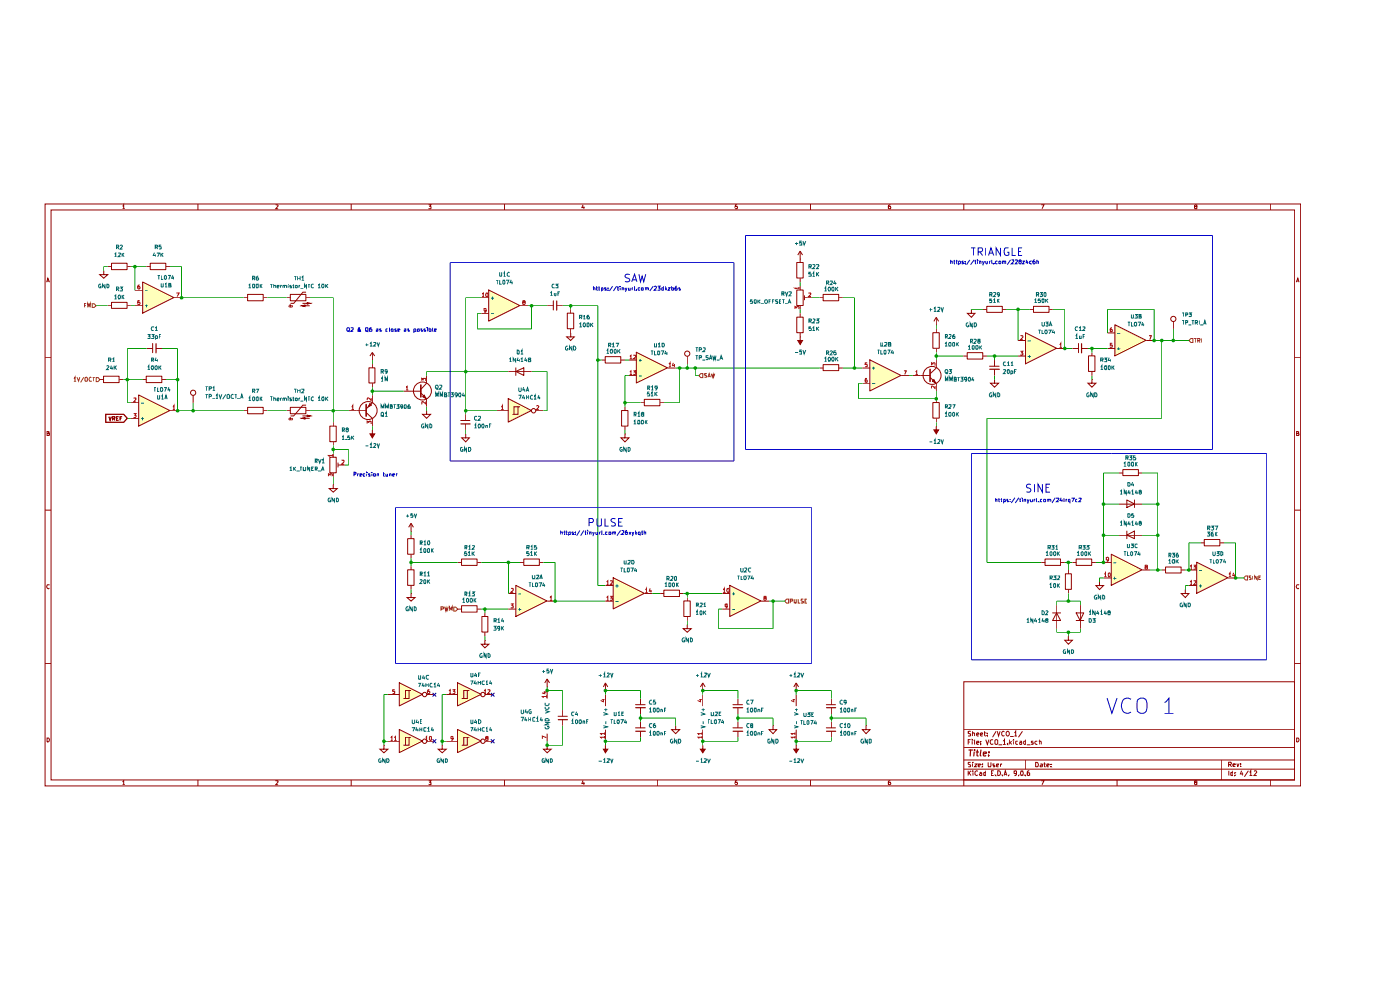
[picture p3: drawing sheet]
<svg xmlns="http://www.w3.org/2000/svg" width="297mm" height="210mm" viewBox="0 0 297 210" stroke-linecap="round" stroke-linejoin="round" font-family="sans-serif">
<g fill="none" stroke="#910000" stroke-width=".21">
<path d="M9.6 43.3h266.3v123.4h-266.3zM9.9 59.9l.3-.9 .3 .9M10 59.6h.4M10.8 44.5h263.9v120.9h-263.9zM26 43.7l.2-.3v.9M26 44.3h.5M42 43.3v1.2M58.5 43.5l.3-.1 .2 .2-.5 .7h.5M74.5 43.3v1.2M90.9 43.4h.5l-.2 .4 .2 .1v.3h-.5M107 43.3v1.2M123.7 43.4l-.3 .6h.6"/>
<path d="M123.9 43.8v.5M139.5 43.3v1.2M156.4 43.4h-.4v.5l.4-.1v.5l-.4-.1M172 43.3v1.2M188.9 43.4l-.4 .3v.5l.4 .1v-.5h-.4v.1M204.5 43.3v1.2M220.9 43.4h.6l-.4 .9M237 43.3v1.2M253.6 43.8l-.2-.1 .2-.3 .3 .1v.3h-.3l-.2 .1 .1 .4 .4-.1v-.3l-.2-.1M269.5 43.3v1.2M275 59.9l.3-.9 .3 .9M275.1 59.6h.4"/>
<path d="M9.6 75.8h1.2M274.7 75.8h1.2M10 92l.4-.1v-.3l-.4-.1v.9h.4l.1-.3-.3-.1M275.1 92l.4-.1v-.3l-.4-.1v.9h.4l.1-.3-.3-.1M9.6 108.2h1.2M274.7 108.2h1.2M10.5 124.1l-.4-.1a.44 .44 0 0 0-.1 .6 .44 .44 0 0 0 .5 .2M275.6 124.1l-.4-.1a.44 .44 0 0 0-.1 .6 .44 .44 0 0 0 .5 .2M9.6 140.7h1.2M10 156.6h.3a.48 .48 0 0 1 .2 .5 .48 .48 0 0 1-.5 .3zM204.5 144.6h70.2v20.8h-70.2zM204.5 158.6h70.2"/>
<path d="M204.5 154.7h70.2M205.4 157.4h.3M205.9 156.9h-.5v1M205.9 155.2h-.5v.3l.5 .2v.3h-.5M206.2 156.9v.1M206.2 157.2v.7M206.3 155.5h.5v.6M206.3 155.1v1M206.8 156.9v1M207.2 157.6l.5-.1-.1-.3h-.3l-.1 .2v.3l.1 .2 .3-.1M207.2 155.8l.5-.1-.2-.2-.3 .1v.4l.1 .1 .3-.1M208 157.7v.2"/>
<path d="M208 157.2v.2M208 155.8l.4-.1v-.2h-.4v.5h.4M208.8 155.5h.3M208.9 155.1v.9l.2 .1M209.1 156.9l.4 1 .3-1M209.5 156v.1M209.5 155.5v.1M210.6 157a.45 .45 0 0 0-.6 .4 .45 .45 0 0 0 .6 .4v-.1M211.2 156.9l.5 .2v.6l-.2 .2-.4-.2v-.6zM211.3 155.1l-.7 1.3M211.6 155.1l.2 1 .4-1M211.8 158h.8"/>
<path d="M212.8 157.1l.3-.2v1M212.8 157.9h.6M213.1 155.2l-.3-.1-.3 .3v.5l.3 .2 .3-.1M213.7 155.1h.2a.6 .6 0 0 1 0 1h-.2a.6 .6 0 0 1 0-1zM213.8 157.7v.2M214.2 156.9v1M214.3 157.5l.3 .4M214.3 156.2h.7M214.6 157.2l-.4 .4M215 156.9v.1M215 157.2v.7M215.2 155.5l.3-.4v1"/>
<path d="M215.2 156.1h.5M215.9 157.2l-.4 .1v.4l.1 .2 .3-.1M216.3 157.2h.4v.7M216.7 157.5l-.4 .1 .1 .3 .3-.1M216.9 155.1l-.8 1.3M217.6 157.2l-.4 .1v.4l.1 .2 .3-.1M217.6 156.9v1M217.8 158h.8M219.2 157.2h-.3l-.1 .2 .4 .2v.2h-.4M220 157.2h-.3l-.2 .2v.3l.3 .2 .2-.1M220.5 157.3l.3-.1 .1 .7M220.5 156.9v1"/>
<path d="M274.7 140.7h1.2M275.1 156.6h.3a.48 .48 0 0 1 .2 .5 .48 .48 0 0 1-.5 .3zM26 165.9l.2-.3v.9M26 166.5h.5M42 165.4v1.3M58.5 165.7l.4-.1 .1 .2-.5 .7h.5M74.5 165.4v1.3M90.9 165.6h.5l-.2 .4h.2v.4h-.5M107 165.4v1.3M123.7 165.5l-.3 .7h.6M123.9 165.9v.6M139.5 165.4v1.3"/>
<path d="M156.4 165.6h-.4v.4h.4l.1 .3-.2 .2-.3-.1M172 165.4v1.3M188.9 165.6l-.4 .2v.6l.3 .1 .2-.2-.1-.3h-.4v.1M204.5 165.4v1.3M204.5 163.2h70.2M204.5 161.2h70.2M205.4 163.5v1M205.6 163.9l.4 .6M205.9 161.7l-.5 .1v.3l.5 .2v.3h-.5M206 163.5l-.6 .6M206.3 161.7v.1M206.3 162.1v.5"/>
<path d="M206.4 163.5v.1M206.4 163.8v.7M206.8 162.1h.5l-.5 .5h.5M207.4 163.6l-.2-.1-.4 .3v.5l.4 .2 .2-.1M207.5 162.4l.5-.2-.1-.1h-.4v.5h.4M207.9 163.9l.2-.1 .2 .2v.5M208.3 164.1h-.4l-.1 .2 .1 .2 .4-.1M208.4 162.6h.1M208.4 162.1h.1M209.1 163.9h-.4v.5h.4M209.1 163.5v1M209.6 161.7l.1 .9h.4l.1-.9"/>
<path d="M210.3 164h.3M210.8 163.5h-.5v1h.5M211 162.1h-.4v.2l.5 .3h-.5M211.2 164.4v.1M211.4 162.4l.4-.2v-.1h-.4v.5h.4M211.7 163.5a.52 .52 0 0 1 .6 .5 .52 .52 0 0 1-.6 .5zM212.3 162.1v.5M212.6 162.1h-.3v.1M212.7 164.4v.1M213 164.5l.3-1 .3 1M213.1 164.3h.4M213.9 164.4v.1"/>
<path d="M215.6 163.9v.2h-.4l-.1-.5h.5v.7l-.4 .2M216.1 164.4v.1M216.6 163.6a.38 .38 0 0 1 .4 .1 .38 .38 0 0 1 .1 .4l-.3 .4a.58 .58 0 0 1-.2-.9zM217.5 164.4v.1M217.5 161.2v2M218.3 163.5l-.4 .3v.6h.5l-.1-.5h-.3l-.1 .2M219.7 161.7h.3l.2 .2 .1 .3-.3 .4h-.3zM220.7 162.1h.4v.5h-.4l-.1-.1 .2-.2 .3-.1M220.9 165.6h.6l-.4 .9M221.4 162.1h.4M221.6 161.7v.9h.2M222.1 162.4l.5-.2-.1-.1h-.4v.5h.4"/>
<path d="M222.9 162.6h.1M222.9 162.1h.1M237 165.4v1.3M253.6 166l-.2-.2 .1-.2h.3l.1 .3-.5 .2 .2 .4 .3-.1v-.4h-.2M259.1 161.2v4.2M260.6 162.2h.5l.1-.2-.1-.3h-.5v.9M260.7 163.5v1M260.9 162.2l.3 .4M261.5 163.9h-.4v.5h.4M261.5 163.5v1M261.6 162.3l.5-.1-.1-.2-.4 .1v.4l.4 .1M262 164.4v.1"/>
<path d="M262 163.9v.1M262.4 162l.2 .6 .2-.6M263.2 162.5v.1M263.2 162v.1M263.4 163.5l-.3 .7h.6M263.6 163.8v.7M264.8 163.5l-.8 1.3M265.1 163.8l.2-.3v1M265.1 164.5h.6M266 163.6l.4-.1 .2 .3-.6 .7h.6M269.5 165.4v1.3"/>
</g>
<path d="M205.6 159.1h.7M205.9 159.1l-.1 1.3M206.7 159.5l-.1 .9M206.8 159.1v.1M207.1 159.5h.5M207.3 159.1v1.2l.2 .1M208.1 159.1l-.2 1.1 .2 .2M208.6 159.9l.7-.1-.1-.3h-.5l-.1 .2v.6h.5M209.8 159.5v.2M209.7 160.2v.2" fill="none" stroke="#910000" stroke-width=".25"/>
<g fill="#ffb">
<path d="M109.5 124.2l6.6 3.3-6.6 3.3z"/>
<path d="M130.1 122.6l6.6 3.3-6.6 3.3z"/>
<path d="M154.8 124.2l6.7 3.3-6.7 3.3z"/>
<path d="M97.1 144.9l5 2.4-5 2.5z"/>
<path d="M84.7 154.8l5 2.4-5 2.5z"/>
<path d="M84.7 144.9l5 2.4-5 2.5z"/>
<path d="M97.1 154.8l5 2.4-5 2.5z"/>
<path d="M236.6 68.9l6.6 3.3-6.6 3.3z"/>
<path d="M217.6 70.6l6.6 3.3-6.6 3.3z"/>
<path d="M235.8 117.6l6.5 3.3-6.5 3.3z"/>
<path d="M253.9 119.3l6.6 3.3-6.6 3.3z"/>
<path d="M184.6 76.4l6.6 3.3-6.6 3.3z"/>
<path d="M135 74.8l6.6 3.3-6.6 3.2z"/>
<path d="M103.7 61.6l6.6 3.3-6.6 3.3z"/>
<path d="M107.9 84.6l4.9 2.5-4.9 2.5z"/>
<path d="M29.5 83.8l6.6 3.3-6.6 3.3z"/>
<path d="M30.3 59.9l6.6 3.3-6.6 3.3z"/>
</g>
<g fill="none" stroke="#910000" stroke-width=".21">
<path d="M145.1 127.5h1.3v3.3h-1.3zM145.8 132.5v.9h.8l-.8 .7-.9-.7h.9M145.8 132.5h.1M145.8 126.8v.7M145.8 130.8v.9M134.8 154.4h2.1M134.8 149.5h2.1M135.9 148.2v1.3M135.9 150.1v1.4M135.9 153.1v1.3M135.9 155.1v1.3M143.3 153.9v.9h.9l-.9 .8-.8-.8h.8"/>
<path d="M143.3 153.9h.1M149.1 146.5h.1M149.1 144.9v1.6M149.1 147.3v2.5M149.1 154.8v2.4M149.1 144.9l-.5 .8M149.1 144.9l.5 .8M155.5 154.4h2M155.5 149.5h2M156.5 148.2v1.3M156.5 150.1v1.4M156.5 153.1v1.3"/>
<path d="M156.5 155.1v1.3M168.9 146.5h.1M168.9 144.9l-.5 .8M168.9 144.9l.5 .8M168.9 144.9v1.6M168.9 147.3v2.5M168.9 154.8v2.4"/>
</g>
<path d="M134.9 155.1h2M134.9 150.1h2M155.5 155.1h2.1M155.5 150.1h2.1" fill="none" stroke="#910000" stroke-width=".25"/>
<path d="M148.3 148.4h.6M148.6 148.3v.5l-.6-.2M148.9 156.4h-.8l.2 .2M148.9 155.6h-.8l.2 .3M148.9 155.4v.5M148.9 156.1v.5M168.1 148.4h.6M168.4 148.3v.5l-.6-.2M168.7 156.4h-.8l.2 .2M168.7 155.6h-.8l.2 .3M168.7 155.4v.5M168.7 156.1v.5" fill="none" stroke="#b90000" stroke-width=".21"/>
<path d="M148.7 151.1l.8 .4-.8 .2M148.7 153.9l.8 .3-.8 .2M148.8 150.5h.7M149.2 150.3v.6M149.2 153v.6M168.5 151.1l.7 .4-.7 .2M168.5 153.9l.7 .3-.7 .2M168.7 150.5h.5M169 150.3v.6M169 153v.6" fill="none" stroke="#006665" stroke-width=".21"/>
<path d="M149.1 158.1v.8h.5l-.5 .8-.5-.8h.5z" fill="#910000"/>
<path d="M128.4 146.5h.1M128.4 144.9l-.4 .8M128.4 144.9l.5 .8M128.4 144.9v1.6M149.1 158.1v.8h-.5l.5 .8 .5-.8h-.5M149.1 158.1h.1" fill="none" stroke="#910000" stroke-width=".21"/>
<path d="M128.4 158.1v.8h.5l-.5 .8-.4-.8h.4z" fill="#910000"/>
<g fill="none" stroke="#910000" stroke-width=".21">
<path d="M110.3 119.3h.9M111.1 118.6h3.3v1.3h-3.3zM114.5 119.3h.8M107.9 129.2h1.6M107.9 125.9h1.6M109.4 124.2l6.6 3.3-6.6 3.3zM116.1 127.5h1.7M128.4 127.5h1.7M128.4 124.2h1.7M130.1 122.6l6.6 3.3-6.6 3.3zM136.7 125.9h1.6M140 125.9h.9"/>
<path d="M140.8 125.2h3.3v1.3h-3.3zM144.2 125.9h.7M116.1 158.1v.8h.8l-.8 .8-.8-.8h.8M116.1 158.1h.1M116.1 145.7h.1M116.1 144v1.7M116.1 146.5v1.7M116.1 155.6v1.6M116.1 144l-.5 .9M116.1 144l.5 .9M118.4 151.9h1.9M119.4 150.6v1.4"/>
<path d="M119.4 152.7v1.2M128.4 158.1v.8h-.4l.4 .8 .5-.8h-.5M128.4 158.1h.1M128.4 147.3v2.5M128.4 154.8v2.4"/>
</g>
<g fill="none" stroke="#b90000" stroke-width=".21">
<path d="M108.4 128.1h.5l-.3 .3 .3 .1v.4h-.5M108.5 124.9h.4v.3l-.5 .5h.5M116.7 126.8l.2-.3v.8M116.7 127.3h.5M128.7 123.4l.2-.2v.8M128.7 126.8l.2-.3v.8M128.7 127.3h.4M128.7 124h.4M129.4 123.3l.5-.1 .1 .2-.6 .6h.6M129.4 126.5h.6l-.4 .3h.3l.1 .4-.2 .1h-.4M136.9 125.1l.3-.3v.9M136.9 125.7h.5"/>
<path d="M137.9 124.8l-.2 .6h.6M138.1 125.1v.6M115.3 146.8h.6M115.6 146.6v.6l-.6-.2M115.9 147.7h-.8l.2 .3M115.9 156.5l-.8-.4v.6M115.9 147.5v.5M127.7 148.4h.6M128 148.3v.5l-.6-.2M128.3 156.4h-.9l.3 .2M128.3 155.6h-.9l.3 .3M128.3 155.4v.5"/>
<path d="M128.3 156.1v.5"/>
</g>
<g fill="none" stroke="#006665" stroke-width=".21">
<path d="M110 129.3h.6M110 126h.6M110.2 129v.5M130.6 124.3h.6M130.6 127.6h.6M130.9 124v.6M115.6 150.7l.9 .3-.9 .3M115.6 154.2l.2 .4h.4l.3-.2-.1-.3h-.2v.2M115.6 153.3h.9l-.9 .5h.9M115.7 149.9l-.1 .4 .2 .2h.4l.3-.3-.1-.3M115.7 149.2l-.1 .3a.43 .43 0 0 0 .6 .2 .43 .43 0 0 0 .2-.5M115.7 152.5h.6l.2 .4h-.9z"/>
<path d="M128 151.1l.9 .4-.9 .2M128 153.9l.9 .3-.9 .2M128.2 150.5h.7M128.5 150.3v.6M128.5 153v.6"/>
</g>
<path d="M118.4 152.7h2" fill="none" stroke="#910000" stroke-width=".25"/>
<path d="M166.9 127.1h.4v.8h-.4l-.5-.4z" fill="#fff"/>
<path d="M166.9 127.1h.4v.8h-.4l-.5-.4zM167.6 127.5h.5v-.4h-.5v.8M168.5 127.1v.8h.2h.2v-.8M169.3 127.1v.8h.5M170.4 127.1h-.4l-.1 .2 .2 .2 .3 .1v.3h-.5M170.8 127.5h.2M171.2 127.1h-.4v.8h.4" fill="none" stroke="#765500" stroke-width=".21"/>
<path d="M164 153.9v.9h.8l-.8 .8-.9-.8h.9M164 153.9h.1" fill="none" stroke="#910000" stroke-width=".21"/>
<path d="M168.9 158.1v.8h.5l-.5 .8-.5-.8h.5z" fill="#910000"/>
<g fill="none" stroke="#910000" stroke-width=".21">
<path d="M102.2 130.8h1.3v3.3h-1.3zM102.9 135.8v.9h.8l-.8 .7-.8-.7h.8M102.9 135.8h.1M102.9 130.1v.7M102.9 134.1v.9M153.2 125.9h1.6M153.2 129.2h1.6M154.8 124.2l6.6 3.3-6.6 3.3zM161.5 127.5h1.6M81.4 158.1v.8h.9l-.9 .8-.8-.8h.8M81.4 158.1h.1M94.7 147.3h2.4"/>
<path d="M97.1 144.8l5 2.5-5 2.4zM99.1 146.5h-.7v1.7M99.6 146.5h-.5v1.7h-1.1M102.9 147.3h1.7M168.9 158.1v.8h-.5l.5 .8 .5-.8h-.5M168.9 158.1h.1"/>
<circle cx="102.4" cy="147.3" r=".47"/>
</g>
<path d="M153.4 125.1l.3-.3v.9M153.4 125.7h.5M154.3 124.9l.2-.1 .2 .2-.1 .6a.39 .39 0 0 1-.4-.2 .39 .39 0 0 1 .1-.5zM154.3 128.5l-.5 .1v-.4h.5v.6l-.1 .2h-.3M162.2 126.8l-.2-.1 .1-.2h.4v.3l-.5 .2 .2 .3 .4-.1-.2-.4M95.2 146.6l.3-.3v.9M95.2 147.2h.6M96 146.3h.5l-.2 .3 .2 .1v.3l-.2 .2-.3-.1M102.7 146.6l.2-.3v.9M102.7 147.2h.4M103.5 146.4l.4-.1 .1 .2-.5 .7h.5" fill="none" stroke="#b90000" stroke-width=".21"/>
<path d="M155.4 126h.6M155.4 129.3h.6M155.6 125.7v.5" fill="none" stroke="#006665" stroke-width=".21"/>
<path d="M96.3 128.8h.4l.4 .4-.4 .4h-.4z" fill="#fff"/>
<path d="M93.6 129.2l.5-.1v-.3l-.5-.1v.8M94.3 128.7l.3 .8 .1-.5 .1 .5 .3-.8M95.3 129.5v-.8l.4 .6 .2-.6v.8M96.3 128.8h.4l.4 .4-.4 .4h-.4z" fill="none" stroke="#765500" stroke-width=".21"/>
<g fill="none" stroke="#910000" stroke-width=".21">
<path d="M86.5 114.3h1.3v3.3h-1.3zM87.2 112.7h.1M87.2 111v1.7M87.2 113.5v.8M87.2 117.6v.9M87.2 111l-.5 .8M87.2 111l.5 .8M97.1 119.3h.9M97.9 118.6h3.3v1.3h-3.3zM101.3 119.3h.8M86.5 120.9h1.3v3.3h-1.3zM87.2 125.9v.9h.8l-.8 .7-.8-.7h.8"/>
<path d="M87.2 125.9h.1M87.2 120.1v.8M87.2 124.2v.9M97.1 129.2h.9M97.9 128.5h3.3v1.3h-3.3zM101.3 129.2h.8M82.3 157.2h2.4M82.3 147.3h2.4M84.7 154.7l4.9 2.5-4.9 2.4zM84.7 144.8l4.9 2.5-4.9 2.4zM86.8 156.4h-.8v1.7M86.8 146.5h-.8v1.7"/>
<path d="M87.2 156.4h-.4v1.7h-1.2M87.2 146.5h-.4v1.7h-1.2M90.5 157.2h1.7M90.5 147.3h1.7M93.8 158.1v.8h.9l-.9 .8-.8-.8h.8M93.8 158.1h.1M94.7 157.2h2.4M97.1 154.7l5 2.5-5 2.4zM99.1 156.4h-.7v1.7M99.6 156.4h-.5v1.7h-1.1M102.9 157.2h1.7"/>
<circle cx="90.1" cy="157.2" r=".47"/>
<circle cx="90.1" cy="147.3" r=".47"/>
<circle cx="102.4" cy="157.2" r=".47"/>
</g>
<path d="M82.9 156.5l.2-.3v.9M82.9 157.1h.4M83.6 156.5l.3-.3v.9M83.6 157.1h.6M83.7 146.3h-.4v.3h.4v.5h-.4M90.3 156.5l.2-.3v.9M90.3 157.1h.5M91.1 146.3h-.3l-.1 .3v.4l.3 .2 .2-.5h-.5M91.2 156.2l.3 .1v.7l-.2 .1-.2-.2zM96.1 156.6l-.2 .1-.2-.1v-.3h.4v.5l-.3 .3M103.2 156.6l-.2-.2 .1-.2 .4 .1v.3h-.4l-.1 .1 .2 .4 .3-.1v-.4h-.1" fill="none" stroke="#b90000" stroke-width=".21"/>
<path d="M198.6 90.4v.8h.5l-.5 .8-.5-.8h.5z" fill="#910000"/>
<g fill="none" stroke="#910000" stroke-width=".21">
<path d="M198.6 90.4v.8h-.5l.5 .8 .5-.8h-.5M198.6 90.4h.1M227.5 119.3h.8M228.3 118.6h3.3v1.3h-3.3zM231.6 119.3h.9M175.3 154.4h1.9M175.3 149.5h1.9M176.4 148.2v1.3M176.4 150.1v1.4M176.4 153.1v1.3M176.4 155.1v1.3M183.7 153.9v.9h.9l-.9 .8-.7-.8h.7"/>
<path d="M183.7 153.9h.1"/>
</g>
<path d="M175.3 155.1h2M175.3 150.1h2" fill="none" stroke="#910000" stroke-width=".25"/>
<path d="M252.2 72.2l.4-.4h.5v.8h-.5z" fill="#fff"/>
<path d="M252.6 71.8h.5v.8h-.5l-.4-.4zM253.3 71.8h.5M253.6 71.8v.8M254.1 72.2h.4v-.4h-.4v.8M254.2 72.2l.4 .4M254.9 71.8v.8" fill="none" stroke="#765500" stroke-width=".21"/>
<g fill="none" stroke="#910000" stroke-width=".21">
<path d="M169 55.7h1.4v3.3h-1.4zM169.8 55h.1M169.8 53.3v2.4M169.8 59v.9M169.8 53.3l-.6 .8M169.8 53.3l.5 .8M198.6 68.9h.1M198.6 67.3v1.6M198.6 67.3l-.5 .9M198.6 67.3l.5 .9M204.4 75.5h.8M205.2 74.8h3.3v1.4h-3.3z"/>
<path d="M206.1 65.6v.9h.7l-.7 .8-.9-.8h.9M206.1 65.6h.1M208.5 65.6h.9M208.5 75.5h.9M209.3 65h3.3v1.3h-3.3zM209.9 77.7h2.1M211 76.4v1.3M211 78.3v1.4M212.7 65.6h.7M216 72.2h1.6M216 75.5h1.6M217.5 70.6l6.6 3.3-6.6 3.3z"/>
<path d="M218.4 65.6h.9M219.2 65h3.3v1.3h-3.3zM222.6 65.6h.7M224.2 73.9h1.7M227.5 73.9h1.3M228.8 72.9v1.9M229.4 73.9h1.4M230.9 75.5h1.4v3.3h-1.4zM231.6 74.8v.7M231.6 78.8v.9M234.9 73.9h1.7M234.9 70.6h1.7"/>
<path d="M236.5 68.9l6.6 3.3-6.6 3.3zM243.2 72.2h1.7M248.9 68.2v1.6M197.9 85.4h1.4v3.3h-1.4zM198.6 84.6v.8M198.6 88.7v.9M211 80.5v.8h.8l-.8 .8-.9-.8h.9M211 80.5h.1M231.6 80.5v.8h.9l-.9 .8-.8-.8h.8M231.6 80.5h.1M220.9 119.3h.8M221.7 118.6h3.3v1.3h-3.3z"/>
<path d="M225 119.3h.9M234.1 119.3h1.7M235.7 117.6l6.6 3.3-6.6 3.3zM223.3 130h1.7M224.1 130l.9 1.6h-1.7zM224.2 128.4v5M226 121.7h1.3v3.3h-1.3zM226.6 135v.8h.9l-.9 .9-.7-.9h.7M226.6 135h.1M226.6 120.9v.9M226.6 125.1v.8M228.3 130h1.6l-.8 1.6z"/>
<path d="M228.3 131.6h1.6M229.2 128.4v5M233.3 123.4v.8h.8l-.8 .9-.8-.9h.8M233.3 123.4h.1M234.1 122.6h1.7M242.3 120.9h1.7"/>
<circle cx="248.9" cy="67.7" r=".55"/>
</g>
<path d="M210 78.3h2M229.4 72.9v2" fill="none" stroke="#910000" stroke-width=".25"/>
<path d="M216.5 74.5h.5l-.3 .4h.3v.4h-.5M216.6 71.3l.3-.1 .1 .3-.5 .6h.5M224.8 73.1l.2-.3v.9M224.8 73.7h.5M235.9 69.5l-.4 .3v.5h.5v-.4h-.3l-.2 .1M236 72.8h-.5v.4h.5l-.1 .5-.4-.1M243.7 71.2h.6l-.4 .9M235.2 118.6l-.2 .2-.3-.1v-.4l.3-.1 .2 .2-.2 .6h-.2M234.3 121.8l.2-.3v.8M234.3 122.3h.5M235.3 121.5l.2 .2v.6h-.3l-.1-.1v-.5zM243.1 120.2l-.2-.1 .1-.2 .4 .1-.1 .2-.4 .2 .2 .3h.3v-.4l-.2-.1" fill="none" stroke="#b90000" stroke-width=".21"/>
<path d="M218 75.6h.7M218 72.3h.7M218.3 75.3v.7M237 74h.7M237 70.7h.7M237.3 73.7v.6M236.2 119.4h.6M236.2 122.7h.6M236.5 122.3v.6" fill="none" stroke="#006665" stroke-width=".21"/>
<path d="M263.8 122.6l.4-.4h.5v.8h-.5z" fill="#fff"/>
<path d="M263.8 122.6l.4-.4h.5v.8h-.5zM265.4 122.2h-.4v.2l.4 .3-.1 .2h-.3M265.8 122.2v.7M266.7 122.2v.7l-.5-.7v.7M267 122.5h.4M267.5 122.2h-.5v.7h.5" fill="none" stroke="#765500" stroke-width=".21"/>
<g fill="none" stroke="#910000" stroke-width=".21">
<path d="M173.9 78.1h.8M173.9 63.2h.8M174.6 77.3h3.3v1.3h-3.3zM174.6 62.4h3.3v1.4h-3.3zM178 78.1h.8M178 63.2h.8M195.3 79.7h2.1M198.6 78.1l-1.2 1.2M197.4 80.1l1.2 1.2M238.2 99.6h3.3v1.3h-3.3zM237.4 106.9h4.9M237.4 100.3h.8"/>
<path d="M237.4 113.5h4.9M239.1 106l1.6 .9-1.6 .8zM239.1 113.5l1.6-.8v1.6zM239.1 112.7v1.6M240.7 106v1.7M241.5 100.3h.8M253.9 119.3l6.6 3.3-6.6 3.3zM254.8 115.2h.7M255.5 114.4h3.3v1.4h-3.3zM258.8 115.2h.9M246.5 120.9h.8M247.3 120.3h3.3v1.2h-3.3z"/>
<path d="M250.6 120.9h.9M251.5 125.1v.8h.7l-.7 .9-.9-.9h.9M251.5 125.1h.1M252.2 124.2h1.7M252.2 120.9h1.7M260.5 122.6h1.6"/>
<circle cx="197.7" cy="79.6" r="1.91"/>
</g>
<path d="M253.2 119.9h.5l-.3 .3h.3v.4l-.1 .1h-.4M252.5 123.4l.2-.2v.8M252.5 120.1l.2-.2v.8M252.5 124h.4M252.5 120.7h.4M253.2 123.3l.5-.1v.2l-.5 .6h.5M260.7 121.8l.2-.3v.8M260.7 122.3h.5M261.7 121.5l-.2 .6h.5M261.9 121.8v.5" fill="none" stroke="#b90000" stroke-width=".21"/>
<path d="M254.3 124.3h.7M254.3 121h.7M254.7 124v.6" fill="none" stroke="#006665" stroke-width=".21"/>
<path d="M197.3 78.4v2.5" fill="none" stroke="#910000" stroke-width=".34"/>
<path d="M198.1 80.5l.4 .7-.7-.3z" fill="#910000"/>
<g fill="none" stroke="#910000" stroke-width=".21">
<path d="M169 61.5h1.4v3.3h-1.4zM169 67.3h1.4v3.3h-1.4zM169.8 60.7v.9M169.8 64.9v.7M169.8 66.5v.8M169.8 70.6v.9M170.7 62.7v1M170.7 63.2h1.5M183 78.1h1.6M184.5 76.3l6.6 3.3-6.6 3.3zM191.2 79.7h1.7M193.6 79.7h1.7"/>
<path d="M197.9 70.6h1.4v3.3h-1.4zM198.6 69.8v.8M198.6 73.9v.9M198.6 76.4v1.7M183 81.3h1.6M197.8 80.9l.3-.4 .4 .7zM198.6 81.3v1.7"/>
</g>
<path d="M168.7 65.5v-.5l.3 .3 .1-.3h.3v.5M169.5 61.1h-.8l.2 .2M169.5 60.9v.4M171.5 62.2h.5v.1l-.5 .6h.5M184 77h-.4v.4h.4v.3h-.4M191.8 78.7h.5l-.4 .7M194.2 78.8l.3-.1v.7M194.2 79.4h.5M197.6 77.5v-.5l.3 .2v-.2h.4v.5M183.9 80.3l-.3 .1v.6h.4l-.1-.4h-.3v.2M198.4 81.9v.5l-.6-.5-.2 .1v.4" fill="none" stroke="#b90000" stroke-width=".21"/>
<path d="M185 78.1h.7M185.3 77.8v.6M185 81.4h.7" fill="none" stroke="#006665" stroke-width=".21"/>
<path d="M169.8 71.5v.7h.5l-.5 .9-.6-.9h.6z" fill="#910000"/>
<g fill="none" stroke="#910000" stroke-width=".21">
<path d="M133.4 76.4h1.6M133.4 79.7h1.6M135 74.7l6.6 3.3-6.6 3.2zM141.6 78.1h1.7M145.8 75.5v1.7M169.8 71.5v.7h-.6l.6 .9 .5-.9h-.5M169.8 71.5h.1M132.6 92v.9h.8l-.8 .8-.9-.8h.9M132.6 92h.1"/>
<circle cx="145.8" cy="75" r=".55"/>
</g>
<path d="M133.6 75.5l.3-.1v.7M133.6 78.8l.3-.1v.7M133.6 76.1h.5M133.6 79.4h.5M134.4 78.7h.5l-.3 .2 .3 .1v.3h-.5M134.4 75.4h.4l.1 .3-.5 .4h.5M141.9 77.2l.2-.2v.8M141.9 77.8h.4M142.8 77l-.1 .6h.5M143.1 77.2v.6" fill="none" stroke="#b90000" stroke-width=".21"/>
<path d="M135.5 76.5h.6M135.5 79.8h.6M135.8 76.1v.6" fill="none" stroke="#006665" stroke-width=".21"/>
<path d="M148.7 79.3h.4v.8h-.4l-.5-.4z" fill="#fff"/>
<path d="M148.7 79.3h.4v.8h-.4l-.5-.4zM149.9 79.3h-.4l-.1 .1 .5 .3v.2l-.5 .1M150.3 79.8h.3M150.9 79.3l.2 .7 .2-.6 .1 .6 .2-.7M150.2 80l.2-.7 .3 .7" fill="none" stroke="#765500" stroke-width=".21"/>
<g fill="none" stroke="#910000" stroke-width=".21">
<path d="M102.1 63.2h1.6M102.1 66.5h1.6M103.7 61.5l6.6 3.3-6.6 3.3zM107.9 78.8h4.9M109.4 78.8l1.7-.8v1.6zM109.4 78v1.6M110.3 64.9h1.7M116.1 64.9h1.3M117.4 63.8v1.9M118.1 64.9h1.3M120.3 66.4h1.4v3.3h-1.4zM121.1 70.6v.9h.7l-.7 .7-.9-.7h.9"/>
<path d="M121.1 70.6h.1M121.1 65.6v.9M121.1 69.8v.8M127.7 76.4h.7M128.4 75.7h3.3v1.3h-3.3zM131.7 76.4h.9M87.2 83h2.1M89.3 83.4l1.2 1.2M90.5 87.1v.8h.8l-.8 .8-.8-.8h.8M90.5 87.1h.1M90.5 81.3l-1.2 1.3M98.8 92v.9h.8l-.8 .8-.8-.8h.8"/>
<path d="M98.8 92h.1M131.9 87.1h1.3v3.3h-1.3zM132.6 86.3v.8M132.6 90.4v.8M135.9 85.4h.8M136.7 84.7h3.3v1.4h-3.3zM140 85.4h.9"/>
<circle cx="89.6" cy="82.9" r="1.91"/>
</g>
<path d="M118.1 63.8v2" fill="none" stroke="#910000" stroke-width=".25"/>
<path d="M102.3 62.3l.2-.1v.7M102.3 62.9h.4M103.1 62.2h.1a.48 .48 0 0 1 .3 .7h-.4zM103.1 65.8l-.3 .2-.1-.5h.4l-.1 .7h-.3M111.1 64.1l-.2-.3h.3l.2 .1-.1 .2-.4 .1v.3l.2 .1 .3-.2-.2-.3" fill="none" stroke="#b90000" stroke-width=".21"/>
<path d="M104.1 63.3h.7M104.1 66.6h.7M104.5 62.9v.7" fill="none" stroke="#006665" stroke-width=".21"/>
<path d="M89.3 81.7v2.5" fill="none" stroke="#910000" stroke-width=".34"/>
<path d="M90 83.8l.3 .7-.6-.3z" fill="#910000"/>
<g fill="none" stroke="#910000" stroke-width=".21">
<path d="M90.5 79.7v1.6M51.7 87.1h.9M52.5 86.4h3.3v1.4h-3.3zM55.9 87.1h.8M61.5 88.5l.1 .4-.3 .1v-.2l.6-.1 .2 .2-.2 .2M61.8 89.1h-.1M85.6 83h1.6M89.7 84.2l.3-.4 .3 .7zM90.5 84.6v1.7M97.7 89.2h2M98.8 87.9v1.3M98.8 89.9v1.3"/>
<path d="M105.4 87.1h2.5M107.8 84.5l4.9 2.6-4.9 2.4zM109.9 86.3h-.9v1.6M110.3 86.3h-.4v1.6h-1.2M113.6 87.1h1.7"/>
<circle cx="113.2" cy="87.1" r=".47"/>
</g>
<path d="M86.2 82.1l.2-.1v.7M86.2 82.7h.4M89.5 80.8v-.5l.2 .2 .1-.2h.4v.5M90.3 85.2v.5l-.6-.5-.2 .1 .1 .4M106.3 86.3l.3-.3v.9M106.3 86.9h.5M113.8 86.1l.3-.1 .2 .2-.5 .7h.5" fill="none" stroke="#b90000" stroke-width=".21"/>
<path d="M97.8 89.9h1.9" fill="none" stroke="#910000" stroke-width=".25"/>
<path d="M64.2 88.7l.5-.1v.3l-.5-.2h1.5z" fill="#910000"/>
<path d="M64.3 88.7h-.1l.5-.1v.3l-.5-.2h1.5M64.9 85.9h-.6l-2 2.3h-.7" fill="none" stroke="#910000" stroke-width=".21"/>
<path d="M64.2 88.2h1.5l-.5 .2v-.3l.5 .1z" fill="#910000"/>
<g fill="none" stroke="#910000" stroke-width=".21">
<path d="M60.8 87.1h.8M61.6 86.4h3.3v1.4h-3.3zM64.2 88.2h1.5l-.5 .2v-.3l.5 .1h-.2M64.9 87.1h.9M75.7 87.1h2M77.7 87.6l1.3 1.1M79 85.4l-1.3 1.3"/>
<circle cx="78.1" cy="87.1" r="1.91"/>
</g>
<path d="M77.7 85.8v2.5" fill="none" stroke="#910000" stroke-width=".34"/>
<path d="M78.4 85.6l.4 .3-.7 .3z" fill="#910000"/>
<path d="M70 97h1.3v3.3h-1.3zM70.7 96.2v.8M71.7 98.1v1M71.7 98.6h1.4M74 87.1h1.7M78.5 85.6l.3 .3-.7 .4zM79 83.8v1.6M79 88.7v1.7M70.7 102.8v.8h.8l-.8 .8-.9-.8h.9M70.7 102.8h.1M70.7 100.3v.8" fill="none" stroke="#910000" stroke-width=".21"/>
<path d="M70.5 96.6h-.8l.2 .3M70.5 96.4v.5M72.6 97.7l.3-.1 .1 .4-.5 .5h.5M74.6 86.3l.2-.3v.9M74.6 86.9h.5M77.9 89.8v-.5l.3 .3 .2-.3 .3 .1-.1 .4M78.7 84.4v.5l-.5-.5h-.2v.4M69.7 101v-.5l.3 .3v-.3h.4v.5" fill="none" stroke="#b90000" stroke-width=".21"/>
<path d="M79 91.2v.8h.5l-.5 .9-.5-.9h.5z" fill="#910000"/>
<g fill="none" stroke="#910000" stroke-width=".21">
<path d="M61.5 64.9h.4M61.5 64.6l.1 .3-.1 .2-.2-.2 .2-.1M61.9 64.8l.1 .1M62.1 64.9l-.5 .4M78.3 78h1.2v3.2h-1.2zM79 76.4h.1M79 74.8v1.6M79 77.2v.9M79 74.8l-.5 .7M79 74.8l.5 .7M70 90.4h1.3v3.3h-1.3zM70.7 89.6v.8"/>
<path d="M70.7 93.7v.8M79 91.2v.8h-.5l.5 .9 .5-.9h-.5M79 91.2h.1M79 81.3v.8"/>
</g>
<path d="M64.2 64.9l.5-.2v.3l-.5-.1h1.5z" fill="#910000"/>
<path d="M64.3 64.9h-.1l.5-.2v.3l-.5-.1h1.5M64.9 62h-.6l-2 2.4h-.7" fill="none" stroke="#910000" stroke-width=".21"/>
<path d="M64.2 64.4h1.5l-.5 .1v-.3l.5 .2z" fill="#910000"/>
<path d="M51.7 63.2h.9M52.5 62.4h3.3v1.4h-3.3zM55.9 63.2h.8M60.8 63.2h.8M61.6 62.4h3.3v1.4h-3.3zM64.2 64.4h1.5l-.5 .1v-.3l.5 .2h-.2M64.9 63.2h.9" fill="none" stroke="#910000" stroke-width=".21"/>
<path d="M20.4 80.1h.4l.4 .4-.4 .4h-.4z" fill="#fff"/>
<path d="M15.7 80.3l.2-.3v.9M15.7 80.9h.5M16.3 80l.4 .9 .2-.9M17.8 80l-.7 1.1M18.2 80l.3 .2v.7l-.5-.1v-.6zM19.4 80.1l-.2-.1a.5 .5 0 0 0-.2 .9l.4-.1M19.6 80h.5M19.9 80v.9M20.4 80.1h.4l.4 .4-.4 .4h-.4z" fill="none" stroke="#765500" stroke-width=".21"/>
<path d="M19.6 64.4h.4l.4 .5-.4 .3h-.4z" fill="#fff"/>
<path d="M17.9 64.8h.3M18.3 64.4h-.4v.8M18.6 65.2v-.8l.3 .5 .2-.5v.8M19.6 64.4h.4l.4 .5-.4 .3h-.4z" fill="none" stroke="#765500" stroke-width=".21"/>
<g fill="none" stroke="#910000" stroke-width=".21">
<path d="M22 57.4v.9h.9l-.9 .7-.8-.7h.8M22 57.4h.1M22.9 56.6h.8M23.7 55.8h3.3v1.4h-3.3zM27 56.6h.8M30.3 59.8l6.6 3.3-6.6 3.3zM31.1 56.6h.8M31.9 55.8h3.3v1.4h-3.3zM35.2 56.6h.9M22 79.8h3.3v1.4h-3.3zM22.9 64.9h.8M23.7 64.1h3.3v1.3h-3.3z"/>
<path d="M27 64.9h.8M28.6 64.9h1.7M28.6 61.6h1.7M31 79.8h3.3v1.4h-3.3zM31.1 73.9h1.3M32.4 72.9v1.9M33.1 73.9h1.3M36.9 63.2h1.6M21.2 80.5h.8M22.4 87.9h3.8l.8 .8-.8 .9h-3.8zM23.1 88.4l.3 .8 .2-.8M23.9 88.8h.3l.2-.3-.5-.1v.8"/>
<path d="M24.1 88.8l.3 .4M24.7 88.7h.3M25.1 88.4h-.4v.8h.4M25.3 80.5h.9M25.5 88.7h.2M25.9 88.4h-.4v.8M27.8 88.7h1.7M27.8 85.4h1.7M29.4 83.8l6.6 3.3-6.6 3.3zM30.3 80.5h.8M34.4 80.5h.8M36.1 87.1h1.6"/>
<path d="M41 83.8v1.6"/>
<circle cx="41" cy="83.3" r=".55"/>
</g>
<path d="M29.6 63.8h-.3l-.1 .4 .4-.1 .1 .3-.2 .2-.3-.1M29.6 60.5h-.3l-.1 .6 .2 .2 .3-.2-.1-.3h-.3l-.1 .2M37.4 62.2h.6l-.4 .7M28.4 87.7h.5l-.3 .4h.3v.3l-.2 .2-.3-.1M28.4 84.5l.4-.1 .1 .2-.5 .7h.5M36.7 86.3l.2-.3v.9M36.7 86.9h.4" fill="none" stroke="#b90000" stroke-width=".21"/>
<path d="M30.7 64.9h.6M30.7 61.6h.6M31.1 64.6v.6M29.9 88.8h.7M29.9 85.5h.7M30.2 88.5v.7" fill="none" stroke="#006665" stroke-width=".21"/>
<path d="M33.1 72.9v2" fill="none" stroke="#910000" stroke-width=".25"/>
<g fill="none" stroke="#090" stroke-width=".21">
<path d="M22.9 56.6h-.9v.8M27.8 56.6h3.3M28.6 56.6v5M36.1 56.6h2.4v6.6h13.2M169.8 59.9v.8M20.4 64.9h2.5M27.8 64.9h.8M31.1 73.9h-4.1v11.5h.8M34.4 73.9h3.3v13.2h14M56.7 63.2h4.1M65.8 63.2h4.9v26.4M79 76.4v.8"/>
<path d="M102.1 63.2h-3.3v24.7M107.9 78.8h-17.4v.9M112 64.9h4.1M112.8 78.8h3.3v8.3h-.8M112.8 64.9v4.9h-11.5v-3.3h.8M119.4 64.9h7.4v59.3h1.6M121.1 64.9v.7M126.8 76.4h.9M132.6 76.4h.8M133.4 79.7h-.8v6.6M143.3 78.1h30.6M144.2 78.1v7.3h-3.3"/>
<path d="M145.8 77.2v.9M147.5 78.1v1.6h.7M169.8 65.6v.9M172.2 63.2h1.7M178.8 63.2h2.5v14.9M178.8 78.1h4.2M192.9 79.7h.7M198.6 68.9v.9M198.6 74.8v1.6M198.6 75.5h5.8M206.1 65.6h2.4M209.4 75.5h6.6"/>
<path d="M211 75.5v.9M211 79.7v.8M213.4 65.6h5M216 65.6v6.6M223.3 65.6h2.6v8.3h1.6M230.8 73.9h4.1M231.6 73.9v.9M231.6 79.7v.8M234.9 70.6v-5h10v6.6h7.3M246.5 72.2v16.5h-37.1v30.6h11.5M248.9 69.8v2.4M26.2 80.5h4.1"/>
<path d="M27 88.7h.8M35.2 80.5h2.5M41 85.4v1.7M56.7 87.1h4.1M65.8 87.1h8.2M70.7 95.3h3.3v3.3h-.9M70.7 94.5v1.7M79 82.1v1.7M79 90.4v.8M79 83h6.6M90.5 86.3v.8M98.8 87.1h6.6"/>
<path d="M98.8 91.2v.8M132.6 85.4h3.3M132.6 91.2v.8M183 81.3h-.9v3.3h16.5v-1.6M198.6 89.6v.8M70.7 101.1v1.7M87.2 112.7v.8M87.2 118.5v1.6M87.2 119.3h9.9M102.1 119.3h8.2M107.9 119.3v6.6M115.3 119.3h2.5v8.2h10.6"/>
<path d="M225.9 119.3h1.6M226.6 119.3v1.6M234.1 106.9h3.3M234.1 113.5h3.3M237.4 100.3h-3.3v19h-1.6M242.3 100.3h3.3v20.6M242.3 106.9h3.3M242.3 113.5h3.3M254.8 115.2h-2.6v5.7h-.7M259.7 115.2h2.4v7.4h1.7M87.2 125.1v.8M102.1 129.2h5.8"/>
<path d="M102.9 129.2v.9M102.9 135v.8M138.3 125.9h1.7M144.9 125.9h8.3M145.8 125.9v.9M145.8 131.7v.8M163.1 127.5h3.3M164 127.5v5.9h-11.6v-4.2h.8M224.2 128.4v-.9h5v.9M224.2 133.4v.7h5v-.7M226.6 125.9v1.6M226.6 134.1v.9"/>
<path d="M234.1 122.6h-.8v.8M244 120.9h2.5M252.2 124.2h-.7v.9M81.4 157.2h.9M82.3 147.3h-.9v10.8M93.8 157.2h.9M94.7 147.3h-.9v10.8M116.1 145.7v.8h3.3v4.1M119.4 153.9v4.2h-3.3v-.9M128.4 147.3v-.8h7.5v1.7M135.9 152.3h7.4v1.6M135.9 156.4v.8h-7.5v.9"/>
<path d="M135.9 151.5v1.6M149.1 147.3v-.8h7.4v1.7M156.5 152.3h7.5v1.6M156.5 151.5v1.6M156.5 156.4v.8h-7.4v.9M168.9 147.3v-.8h7.5v1.7M176.4 152.3h7.3v1.6M176.4 156.4v.8h-7.5v.9M176.4 151.5v1.6"/>
</g>
<g fill="none" stroke="#0000ca" stroke-width=".21">
<path d="M95.5 55.7h60.2v42.1h-60.2zM133.6 58.3l-.7-.1-.3 .3 .2 .3 .7 .4 .1 .3a.74 .74 0 0 1-1 .2M134 59.8l.6-1.6 .5 1.6M134.2 59.4h.8M135.5 58.2l.4 1.6 .3-1.2 .4 1.2 .4-1.6M158.2 50h99v45.3h-99zM201.7 55.5h.3v.5M201.7 55.1v.9M202.3 55.4h.3M202.4 55.1v.8l.2 .1M202.8 55.4h.3M202.9 55.1v.8l.2 .1"/>
<path d="M203.4 55.5l.2-.1 .2 .1-.2 .5-.2-.1M203.4 55.4v.8M204.4 55.5l-.2-.1-.2 .1 .5 .3-.2 .2-.3-.1M204.8 55.9v.1M204.8 55.5h.1M205.7 55.1l-.6 1M206 52.6h.9M206.5 52.6v1.6M206.7 55.1l-.8 1M206.8 55.4h.3M206.9 55.1v.8l.2 .1M207.3 55.1v.1"/>
<path d="M207.3 55.4v.6M207.5 53.4h.6l.3-.1v-.5l-.1-.2h-.8v1.6M207.8 55.5h.3v.5M207.8 55.4v.6M207.9 53.4l.5 .8M208.4 55.4l.2 .6M208.9 55.4l-.5 .8M209.1 55.4v.4l.2 .2 .2-.1M209.1 52.6v1.6M209.5 55.4v.6M209.7 54.2l.5-1.6 .6 1.6M209.8 53.7h.8"/>
<path d="M209.9 55.4v.6M210.1 55.4l-.2 .1M210.4 55.1v.7l.2 .2M210.8 55.9v.1M211.6 55.5l-.3-.1-.1 .1 .1 .5 .3-.1M211.9 55.5l.3-.1 .1 .1-.1 .5-.3-.1zM212.3 52.6v1.6l-1-1.6v1.6M212.7 55.5h.3v.5M212.7 55.4v.6M213 55.5l.2-.1 .2 .1v.5M213.9 52.6h-.6a1.03 1.03 0 0 0 .2 1.6l.5-.2v-.5h-.3M214.4 55.1l-.7 1"/>
<path d="M214.6 55.2l.4-.1v.4l-.5 .5h.5M214.7 52.6v1.6h.8M215.4 55.2l.3-.1 .2 .2-.5 .7h.5M216.1 53.3h.5M216.3 55.5l-.2-.2 .2-.2 .4 .2-.6 .3 .2 .4 .4-.2-.2-.3M216.8 52.6h-.7v1.6h.7M216.9 55.4h.4l-.4 .6h.4M217.8 55.1l-.1 .6h.5M218 55.4v.6M218.8 55.5h-.4v.4h.4M219.5 55.1l-.3 .2-.1 .5 .2 .2 .3-.2-.1-.3h-.3l-.1 .1M220 55.5h.3v.5"/>
<path d="M220 55.1v.9M73.7 70.1l.5 .3M74.5 69.6l.3-.1 .1 .4-.5 .4h.5M76.4 69.9l-.1 .4h-.4v-.4l.4-.1v-.3l-.3 .1 .1 .3 .5 .4M77.5 69.6h.6l-.1 .7-.5-.1zM77.7 70.1l.4 .3M78.8 69.5l-.4 .2v.6h.4l.1-.4-.2-.1-.3 .1M79.8 69.8h.4v.5h-.4v-.3l.4-.1M80.9 69.8h-.3l-.1 .1 .4 .3-.4 .1M82.2 69.8l-.3 .1v.4h.3M82.6 69.5l.1 .8M83.1 69.8l.3 .1v.4l-.4-.1z"/>
<path d="M84.1 69.8l-.4 .1 .4 .4h-.4M84.4 70l.4-.1-.1-.1h-.3v.5h.3M85.8 69.8h.3v.5h-.3v-.3l.3-.1M86.8 69.8h-.3v.2l.4 .2-.4 .1M87.8 70.3h.4l-.1-.5h-.3v.8M88.6 69.9l.3-.1 .1 .4-.4 .1zM89.6 69.8h-.3v.2l.4 .2-.4 .1M90.2 69.8h-.2l-.1 .1 .4 .3-.4 .1M90.7 69.5v.1M90.7 69.8v.5M91 69.5v.8h.4v-.4l-.4-.1M91.8 69.5v.7l.1 .1"/>
<path d="M92.2 70l.3-.1v-.1h-.3v.5h.3M125.9 61.1h.3v.5M125.9 60.7v.9M126.5 61h.3M126.6 60.7v.8l.2 .1M127 61h.2M127.1 60.7v.9h.1M127.6 61.6l.3-.1-.1-.5h-.2v.8M128.6 61h-.3v.3h.3v.3h-.3M128.9 61.5v.1M128.9 61v.1M130 60.7l-.7 1"/>
<path d="M130.8 60.7l-.7 1M131 61h.3M131.1 60.7v.8l.2 .1M131.6 60.7v.1M131.6 61v.6M132 61.1h.3v.5M132 61v.6M132.6 61l.2 .6M133 61l-.2 .7-.2 .1M133.3 61v.6l.4-.1M133.7 61v.6M134.1 61v.6"/>
<path d="M134.3 61l-.2 .2M134.6 60.7l.1 .9M135 61.5v.1M135.8 61l-.4 .1 .1 .5h.3M136.1 61l.4 .1-.1 .5h-.3zM136.9 61.1h.3v.5M136.9 61v.6M137.2 61.1h.4v.5M138.6 60.7l-.8 1M138.8 60.8l.3-.1 .2 .2-.5 .7h.5M139.5 60.7h.5l-.2 .3 .2 .1v.4h-.5M140.8 60.7v.9h-.3l-.1-.5 .4-.1"/>
<path d="M141.1 60.7v.9M141.2 61.2l.3 .4M141.5 61l-.4 .3M141.7 61h.4l-.4 .6h.4M142.5 60.7v.9h.3v-.6h-.3M143.6 60.7h-.2l-.2 .4 .1 .5h.3l.1-.4-.2-.2-.3 .2M144.3 61h-.3v.2l.4 .3-.4 .1M206.1 96.2h62.6v43.8h-62.6zM75.1 100.6h.3l.1-.3-.4-.1v.8M75.9 100.5v.5M76.1 100.5l-.2 .1M76.4 100.8l.4-.1-.1-.2h-.3v.5h.3"/>
<path d="M77.5 100.5l-.5 .1 .1 .4h.4M77.8 100.2v.1M77.8 100.5v.5M78.5 100.5l-.4 .1 .4 .2v.2h-.4M78.9 100.2v.1M78.9 100.5v.5M79.2 100.5l.5 .1-.1 .4-.4-.1zM80 101v-.5h.3v.5M81.3 100.5h.3M81.4 100.2v.7l.2 .1M81.9 100.5v.5l.3-.1M82.2 100.5v.5"/>
<path d="M82.6 101v-.5l.4 .1v.4M83.3 100.8l.4-.1-.1-.2-.3 .1v.3l.3 .1M83.9 107.7h88.3v33h-88.3zM84.1 100.5v.5M84.3 100.5l-.2 .1M119 113l.3-.1v.5M119 112.5v.9M119.5 112.9h.4M119.7 112.5v.9h.2M120.1 112.9h.3M120.1 112.5v.8l.3 .1M120.6 113.4h.4v-.5h-.4v.7"/>
<path d="M121.7 112.9l-.4 .1 .1 .1h.3v.3h-.4M122.1 113.3v.1M122.1 112.9v.1M123 112.5l-.7 1.1M123.9 112.5l-.7 1.1M124 112.9h.4M124.2 112.5v.9h.2M124.6 112.5v.1M124.6 112.9v.5M125 110.8h.6a.47 .47 0 0 0 .3-.4 .47 .47 0 0 0-.3-.4h-.6v1.6M125 113l.4-.1v.5M125 112.9v.5"/>
<path d="M125.7 112.9l.2 .5M126.1 112.9l-.4 .7M126.4 112.9v.4h.3M126.7 110v1.3l.2 .3 .6-.1 .1-.2v-1.3M126.7 112.9v.5M127.2 112.9v.5M127.4 112.9l-.2 .1M127.7 112.5l.1 .9M128.1 113.3v.1M128.3 110v1.6h.8M128.9 112.9h-.4l-.1 .1 .1 .4h.4M129.2 112.9h.3v.5h-.3z"/>
<path d="M130 113l.3-.1v.5M130 112.9v.5M130.3 113l.3-.1v.5M130.6 110.1a.6 .6 0 0 0-1 .2l.2 .4 .6 .2 .2 .3-.1 .3h-.9M131.2 110.7h.6M131.7 112.5l-.8 1.1M131.9 112.6h.4v.4l-.5 .4h.5M132.1 110h-.9v1.6h.9M133 112.5l-.3 .3v.5h.4l-.1-.4-.3 .1M133.4 112.9l.5 .5M133.9 112.9l-.5 .5M134.1 112.9l.2 .5"/>
<path d="M134.4 112.9l-.3 .7M134.8 112.5v.9M134.9 113.1l.2 .3M135.1 112.9l-.3 .2M135.8 113.4h-.3v-.5h.3v.7M136.1 112.9h.3M136.2 112.5v.9h.2M136.6 113l.4-.1v.5M136.6 112.5v.9M211.2 106l.3-.1v.5M211.2 105.7v.7M211.8 105.9h.3"/>
<path d="M211.9 105.7v.6l.2 .1M212.3 105.9h.3M212.4 105.7v.7h.2M212.8 106.4l.5-.1-.1-.4h-.4v.9M213.9 105.9h-.3v.3l.3 .1-.3 .1M214.3 106.3v.1M214.3 105.9v.1M215.3 105.6l-.8 1.1M216.1 105.6l-.7 1.1M216.3 105.9h.3M216.4 105.7v.7h.2M216.9 105.7v.1"/>
<path d="M216.9 105.9v.5M217.2 106l.4-.1v.5M217.2 105.9v.5M217.9 105.9l.2 .5M218.3 105.9l-.2 .8-.2 .1M218.6 105.9l.1 .5 .3-.1M218.7 102.8a.6 .6 0 0 0-.9 .2v.4a.61 .61 0 0 1 .7 .2 .61 .61 0 0 1 0 .7h-.7M219 105.9v.5M219.4 105.9v.5M219.5 102.7v1.7M219.6 105.9l-.2 .2M219.9 105.7v.6l.1 .1"/>
<path d="M220.3 106.3v.1M221.1 105.9l-.4 .1v.3l.4 .1M221.1 102.7v1.7l-.9-1.7v1.7M221.4 106h.4l-.1 .4-.3-.1zM221.9 103.5h.6M222.2 106l.3-.1v.5M222.2 105.9v.5M222.5 106h.4v.4M222.8 102.7h-.9v1.7h.9M223.9 105.6l-.7 1.1M224.1 105.8h.5l-.5 .6h.5M225.1 105.6l-.2 .6h.5"/>
<path d="M225.3 105.9v.5M225.7 105.7l.1 .7M226.1 105.9v.5M226.4 105.9l-.3 .2M227 106.4l-.4-.1 .1-.4h.3v.9M227.3 105.7h.6l-.4 .7M228.5 105.9l-.3 .1v.3l.3 .1M228.8 105.8h.6l-.6 .6h.6M234.9 148.1l1 3.2 1.1-3.2M239.9 148.3a1.26 1.26 0 0 0-1.3-.1 1.26 1.26 0 0 0-.7 1.2 1.36 1.36 0 0 0 .4 1.5 1.36 1.36 0 0 0 1.5 .2h.1M241.3 148.5a1.19 1.19 0 0 1 1.9 0 2.62 2.62 0 0 1-.3 2.6 1.21 1.21 0 0 1-1.6-.2zM247.1 149l.3-.2 .6-.7v3.2"/>
<path d="M247.1 151.3h1.8"/>
<circle cx="73.9" cy="69.9" r=".37"/>
</g>
<path d="M91.8 147l.7 .7M91.8 156.8l.7 .9M92.5 147l-.7 .7M92.5 156.8l-.7 .9M104.1 147l.8 .7M104.1 156.8l.8 .9M104.9 147l-.8 .7M104.9 156.8l-.8 .9" fill="none" stroke="#00008a" stroke-width=".21"/>
<g fill="#090">
<circle cx="156.5" cy="152.3" r=".38"/>
<circle cx="168.9" cy="146.5" r=".38"/>
<circle cx="176.4" cy="152.3" r=".38"/>
<circle cx="164" cy="127.5" r=".38"/>
<circle cx="168.9" cy="157.2" r=".38"/>
<circle cx="128.4" cy="157.2" r=".38"/>
<circle cx="135.9" cy="152.3" r=".38"/>
<circle cx="145.8" cy="125.9" r=".38"/>
<circle cx="149.1" cy="146.5" r=".38"/>
<circle cx="128.4" cy="146.5" r=".38"/>
<circle cx="149.1" cy="157.2" r=".38"/>
<circle cx="116.1" cy="158.1" r=".38"/>
<circle cx="116.1" cy="146.5" r=".38"/>
<circle cx="102.9" cy="129.2" r=".38"/>
<circle cx="81.4" cy="157.2" r=".38"/>
<circle cx="107.9" cy="119.3" r=".38"/>
<circle cx="93.8" cy="157.2" r=".38"/>
<circle cx="87.2" cy="119.3" r=".38"/>
<circle cx="226.6" cy="127.5" r=".38"/>
<circle cx="226.6" cy="134.1" r=".38"/>
<circle cx="234.1" cy="119.3" r=".38"/>
<circle cx="234.1" cy="106.9" r=".38"/>
<circle cx="226.6" cy="119.3" r=".38"/>
<circle cx="234.1" cy="113.5" r=".38"/>
<circle cx="225.9" cy="73.9" r=".38"/>
<circle cx="246.5" cy="72.2" r=".38"/>
<circle cx="248.9" cy="72.2" r=".38"/>
<circle cx="244.8" cy="72.2" r=".38"/>
<circle cx="231.6" cy="73.9" r=".38"/>
<circle cx="211" cy="75.5" r=".38"/>
<circle cx="216" cy="65.6" r=".38"/>
<circle cx="245.6" cy="113.5" r=".38"/>
<circle cx="262.1" cy="122.6" r=".38"/>
<circle cx="245.6" cy="106.9" r=".38"/>
<circle cx="245.6" cy="120.9" r=".38"/>
<circle cx="252.2" cy="120.9" r=".38"/>
<circle cx="198.6" cy="75.5" r=".38"/>
<circle cx="198.6" cy="84.6" r=".38"/>
<circle cx="181.3" cy="78.1" r=".38"/>
<circle cx="117.8" cy="127.5" r=".38"/>
<circle cx="132.6" cy="85.4" r=".38"/>
<circle cx="144.2" cy="78.1" r=".38"/>
<circle cx="145.8" cy="78.1" r=".38"/>
<circle cx="147.5" cy="78.1" r=".38"/>
<circle cx="126.8" cy="76.4" r=".38"/>
<circle cx="121.1" cy="64.9" r=".38"/>
<circle cx="112.8" cy="64.9" r=".38"/>
<circle cx="98.8" cy="78.8" r=".38"/>
<circle cx="98.8" cy="87.1" r=".38"/>
<circle cx="37.7" cy="87.1" r=".38"/>
<circle cx="41" cy="87.1" r=".38"/>
<circle cx="70.7" cy="87.1" r=".38"/>
<circle cx="79" cy="83" r=".38"/>
<circle cx="70.7" cy="95.3" r=".38"/>
<circle cx="27" cy="80.5" r=".38"/>
<circle cx="38.5" cy="63.2" r=".38"/>
<circle cx="37.7" cy="80.5" r=".38"/>
<circle cx="28.6" cy="56.6" r=".38"/>
</g>
<g fill="none" stroke="#006665" stroke-width=".21">
<path d="M24.3 53.9l.2-.2v.7M24.3 54.4h.4M24.7 52.4h.4l.1-.2-.1-.2h-.4v.8M24.9 52.4l.3 .4M25.1 53.7l.5 .1-.5 .6h.5M25.5 52.1l.3-.1 .2 .2-.5 .6h.5M25.9 53.7v.7M26 54l.3 .4M26.3 53.7l-.4 .4M32.8 53.6l-.3 .6h.5M32.9 52.4h.5v-.3l-.5-.1v.8M32.9 53.9v.5"/>
<path d="M33.2 52.4l.2 .4M33.3 53.7h.6l-.5 .7M33.4 58.4h.5M33.7 58.4v.9M34.1 53.7v.7M34.2 58.4v.9h.4M34.2 52h-.4v.4h.4v.4h-.4M34.3 54l.3 .4M34.6 53.7l-.5 .4M35 58.4l.3 .2v.5l-.2 .2-.2-.2v-.5zM35.6 58.4h.5l-.3 .9M36.7 58.4l-.3 .6h.5"/>
<path d="M36.8 58.7v.6M53.6 59h.4l.1-.2-.2-.2h-.3v.8M53.8 59l.3 .4M54.8 58.6l-.4 .2v.5l.1 .1 .4-.1-.1-.4h-.4v.2M62.4 58.6h.5M62.6 58.6v.8M63.2 58.6v.8M63.2 59h.5M63.7 58.6v.8M64 58.8l.3-.2v.8M64 59.4h.5M105.2 59.4h.5"/>
<path d="M105.5 59.4v.9M106 59.4v.9h.4M106 57.7l.1 .9 .3-.1v-.8M106.8 59.4h.2l.1 .2v.5l-.2 .2-.2-.2zM106.8 58l.2-.3v.9M106.8 58.6h.5M107.4 59.4h.5l-.3 .9M108.1 57.8l-.2-.1-.3 .3v.4l.2 .2 .3-.1M108.5 59.4l-.3 .5h.5M108.6 59.7v.6M168.7 51.7h.6M169 51.4v.6"/>
<path d="M170.1 51.1h-.4v.5h.4v.4l-.4-.1M170.3 51.1l.3 .9 .3-.9M171.6 56.6l.5-.1v-.3l-.5-.1v.9M171.9 56.6l.2 .4M172 57.7h-.4v.5l.4-.1v.5l-.4-.1M172.4 58l.2-.3v.9M172.4 58.6h.5M172.5 56.2l.3-.1 .1 .4-.5 .5h.5M173.2 56.2l.4-.1 .1 .2-.5 .7h.5M173.2 57.7v.9M173.3 58.1l.4 .5M173.7 57.7l-.5 .6"/>
<path d="M176.1 59.7l.4-.1 .1 .2-.5 .6h.5M177.1 59.5l-.2 .6h.6M177.3 59.9v.5M21.4 60.3h-.3l-.2 .3 .2 .4h.3v-.3h-.2M22.3 60.3v.7l-.5-.7v.7M22.6 77.6h.3l.2 .1-.5 .7h.5M22.7 60.3l.4 .2v.4l-.2 .1h-.2zM23 76.4l.5-.1v-.3h-.5v.7M23.3 76.4l.2 .3M23.6 77.6l-.2 .6h.6M23.8 77.8v.6M23.9 76.2l.2-.2v.7"/>
<path d="M23.9 76.7h.4M24.2 77.6v.8M24.3 62.8l.2-.2v.8M24.3 63.4h.4M24.4 77.9l.3 .5M24.7 61.3h.4l.1-.3-.1-.1h-.4v.8M24.7 77.6l-.5 .5M24.9 61.3l.3 .4M25.1 62.7a.36 .36 0 0 1 .5 .2 .36 .36 0 0 1-.2 .4l-.1 .1a.55 .55 0 0 1-.2-.7zM25.5 60.9h.5l-.3 .3 .3 .2-.1 .3-.4-.1M25.9 62.6v.8M26 62.9l.3 .5"/>
<path d="M26.3 62.6l-.4 .4M31.3 77.8l.3-.2v.8M31.3 71h.5l-.2 .3h.2v.5l-.5-.1M31.3 78.4h.5M32.2 77.6h.1a.34 .34 0 0 1 .3 .4 .34 .34 0 0 1-.4 .3zM32.2 71h.5l-.3 .3 .3 .2-.1 .3-.4-.1M32.2 76.4l.4-.1v-.3h-.4v.7M32.3 76.4l.3 .3M32.6 69.4l-.3-.1-.2 .4 .2 .4h.3M32.9 77.6h.3l.2 .1v.5l-.2 .2a.48 .48 0 0 1-.3-.8zM32.9 69.6l.3-.3v.8M32.9 70.1h.5"/>
<path d="M33 71.3l.3-.1 .1 .2v.4h-.4M33 71.2v.9M33.1 75.9l-.2 .6h.5M33.4 76.2v.5M33.7 77.6v.8M33.8 71.4h.2M33.9 77.9l.3 .5M34.1 71h-.3v.8M34.2 60.1l.1 .8 .3-.1v-.7M34.2 77.6l-.5 .5M35 60.3l.2-.2v.8M35 60.9h.5"/>
<path d="M35.8 60.5h.3l.1-.3-.4-.1v.8h.4l.1-.3-.2-.1M52.7 60.5l.3-.2v.7M52.7 61h.5M53.6 60.4h.4l-.1 .6h-.2zM54.4 60.4l.4-.1-.1 .7h-.3v-.1zM55.2 60.3v.7M55.3 60.6l.3 .4M55.6 60.3l-.4 .4M57.3 60.3h.5M57.6 60.3v.7M58.1 60.6l.3-.1v.5M58.1 60.3v.7"/>
<path d="M58.8 60.8l.4-.1v-.2l-.4 .1v.4h.4M59.5 60.5v.5M59.8 60.5l-.3 .2M60 60.6l.4-.1v.5M60 60.5v.5M60.4 60.6l.3-.1 .1 .5M61.1 60.3h.1M61.1 60.5v.5M61.8 60.5h-.3v.2l.4 .3h-.4M62.1 60.5h.3M62.2 60.3v.7h.2M62.6 60.6h.5l-.1 .4h-.4z"/>
<path d="M63.4 60.5v.5M63.7 60.5l-.3 .2M63.7 61.1h.6M65 60.3v.7l-.4-.7v.7M65.4 60.3h.4M65.5 60.3v.7M66.5 60.3h-.3l-.2 .2v.4l.2 .1h.3M67.5 60.5l.2-.2v.7M67.5 61h.5M68.3 60.3h.4v.2l-.1 .5-.4-.2zM69.1 60.3v.7M69.2 60.6l.4 .4"/>
<path d="M69.6 60.3l-.5 .4M77.5 73.2h.6M77.8 72.8v.6M78.5 72.9l.2-.3v.8M78.5 73.4h.5M79.2 72.7l.5-.1 .1 .2-.6 .6h.6M80 72.6l.3 .8 .2-.8M80.9 78.8h.4v-.4h-.4v.9M81.1 78.8l.3 .5M82.1 78.7l-.1 .2h-.2l-.1-.4h.4v.5l-.3 .3M108.1 76.2l.2-.2v.7M108.1 76.7h.4"/>
<path d="M109.4 76v.7l-.5-.7v.7M109.7 74.3l.4 .2v.6h-.4zM109.9 75.9l-.2 .6h.5M110.1 76.2v.5M110.5 76.2l.2-.2v.7M110.5 74.5l.2-.2v.8M110.5 76.7h.5M110.5 75.1h.5M111.5 75.9l-.2 .6h.5M111.7 76.2v.5M112.3 76.3l-.2-.3h.4l.1 .1-.5 .3v.3l.5-.1-.2-.3M116.7 62.2l.3-.3v.8"/>
<path d="M116.7 62.7h.6M117.6 62.2v.4l.2 .1h.1M117.6 60.3h-.3l-.2 .3 .2 .4h.3M117.9 60.3h.5l-.3 .2 .3 .1v.4h-.5M117.9 62.2v.5M118.4 62.3h.2M118.8 61.9h-.4v.8M120.4 73.5l-.2-.1-.2 .3v.4l.1 .2 .4-.1v-.3h-.2M121.3 73.4v.9l-.5-.9v.9M121.7 73.4a.49 .49 0 0 1 .4 .3 .49 .49 0 0 1-.1 .6h-.3zM122.9 68.8l.3-.3v.8M122.9 67.3l.5-.1v-.3h-.5v.8"/>
<path d="M122.9 69.3h.5M123.2 67.3l.2 .4M123.8 68.6l.1-.1a.38 .38 0 0 1 .3 .4 .38 .38 0 0 1-.4 .4zM123.8 67.1l.1-.2v.8M123.8 67.7h.4M124.5 68.6l.4-.1 .1 .2v.5l-.2 .1h-.3zM125 66.9h-.4l-.1 .2v.5l.5 .1v-.4l-.1-.2-.4 .2M125.3 68.5v.8M125.5 68.8l.3 .5M125.8 68.5l-.5 .5M128.7 74.3l.2-.2v.8M128.7 74.9h.5"/>
<path d="M129.1 73.2h.3l.2-.1-.1-.3h-.4v.8M129.3 73.2l.3 .4M129.5 74.2l.2-.1a.45 .45 0 0 1 .3 .4 .45 .45 0 0 1-.4 .4l-.2-.3zM129.9 73l.2-.2v.8M129.9 73.6h.5M130.5 74.1l.2 .2-.1 .6h-.2l-.1-.1v-.5zM130.6 72.8h.6l-.3 .8M131.1 74.1v.8M131.2 74.4l.4 .5M131.6 74.1l-.5 .5M138.1 74.4h.5M138.3 74.4v.9"/>
<path d="M138.8 74.4v.9h.5M138.8 72.8v.8h.5v-.8M139.5 74.5l.3-.1 .1 .2v.5l-.1 .2-.3-.1zM139.6 73l.3-.2v.8M139.6 73.6h.5M140.2 74.4h.6l-.3 .9M140.5 72.8l.4 .1 .1 .3-.2 .4h-.3zM141.2 74.4l-.2 .6h.6M141.5 74.7v.6M147.6 75.4h.5M147.6 73.7h.5M147.8 73.7v.9"/>
<path d="M147.8 75.4v.9M148.3 75.9h.5v-.5h-.5v.9M148.3 74.2h.5v-.3l-.1-.2h-.4v.9M149 76.4h.6M149.2 73.8h.4v.4l-.5 .4h.5M150.3 75.4l-.5 .1v.3l.4 .1 .1 .1-.2 .3-.3-.1M150.4 76.3l.4-.9 .2 .9M150.5 76h.5M151.2 75.4l.2 .9 .1-.6 .2 .6 .2-.9M152.1 76.4h.5M152.7 76.3l.3-.9 .3 .9M152.8 76h.4"/>
<path d="M159.6 63.6h-.3l-.1 .3 .3-.1 .2 .2-.1 .4-.4-.1M160 63.7h.4v.7h-.3zM160.8 63.6v.8M160.9 63.9l.4 .5M161.3 63.6l-.5 .4M161.5 64.4h.5M163.1 63.9h.3M163.5 63.6h-.4v.8M163.8 63.9h.3M164.2 63.6h-.4v.8M165 63.6l-.5 .1 .1 .2 .4 .2-.1 .3h-.4M165.3 63.9h.3"/>
<path d="M165.7 63.6h-.4v.8h.4M165.9 62.3h.4v-.4h-.4v.8M165.9 63.6h.5M166.1 62.3l.3 .4M166.2 63.6v.8M166.5 64.4h.6M166.6 61.9l.3 .8 .2-.8M167.2 64.4l.3-.8 .3 .8M167.3 64.1h.4M167.4 62l.4-.1 .1 .2-.5 .6h.5M168.7 74.8h.6M170.1 74.3h-.4v.4l.4-.1v.5l-.4-.1"/>
<path d="M170.3 74.3l.3 .8 .3-.8M171.6 68.1h.4l.1-.4h-.5v.8M171.9 68.1l.2 .4M172 69.3h-.4v.4l.4-.1 .1 .4-.5 .1M172.4 69.6l.2-.3v.8M172.4 70.1h.5M172.5 67.7h.4v.3l-.5 .5h.5M173.2 67.7h.5l-.3 .3h.2v.5l-.4-.1M173.2 69.3v.8M173.3 69.7l.4 .4M173.7 69.3l-.5 .5M174.9 76l.3-.2v.8"/>
<path d="M174.9 61.1l.3-.2v.8M174.9 76.6h.4M174.9 61.7h.4M175.3 74.9h.5v-.3l-.1-.2h-.4v.9M175.3 60h.4l.1-.1v-.3h-.5v.8M175.5 74.9l.3 .4M175.5 60l.3 .4M175.8 75.8h.2a.48 .48 0 0 1 .2 .5 .48 .48 0 0 1-.4 .3 .6 .6 0 0 1 0-.8zM175.8 60.9a.43 .43 0 0 1 .4 .4 .43 .43 0 0 1-.4 .4 .6 .6 0 0 1 0-.8zM176.1 74.5l.3-.1 .2 .2-.5 .7h.5M176.5 61h.4v.7l-.4-.1zM176.6 75.8a.46 .46 0 0 1 .4 .3 .46 .46 0 0 1-.2 .5 .48 .48 0 0 1-.4-.3 .48 .48 0 0 1 .2-.5z"/>
<path d="M177.3 60.9v.8M177.3 75.8v.8M177.4 74.4h-.5v.5l.4-.1 .1 .4h-.5M177.5 76.1l.3 .5M177.5 61.3l.3 .4M177.8 75.8l-.5 .4M177.8 60.9l-.5 .5M186.2 74.3h.4M186.3 74.3v.8M186.9 74.3v.8h.4M186.9 72.6v.8h.4v-.8M187.7 74.3l.3 .1-.1 .7h-.3l-.1-.2v-.5z"/>
<path d="M187.7 72.7l.3-.1 .1 .4-.5 .4h.5M188.3 74.3h.5l-.3 .8M188.5 73h.4v-.4h-.4v.8h.5v-.3l-.2-.1M189.3 74.3l-.2 .6h.5M189.5 74.5v.6M197.2 65.7h.6M197.4 65.4v.6M198.1 65.5l.3-.3v.8M198.1 66h.5M199 65.3l.3-.1 .1 .3-.5 .5h.5M199.6 65.2l.3 .8 .2-.8M200.5 72.9l.2-.3v.8"/>
<path d="M200.5 73.4h.5M200.6 78.5h.4a.47 .47 0 0 1-.3 .8l-.2-.4zM200.6 71.4h.3l.1-.4h-.4v.8M200.7 79l.4 .3M200.7 71.4l.3 .4M201.3 72.7l.4-.1 .1 .2-.1 .6h-.4zM201.3 78.4h.5l-.2 .3h.2v.4l-.1 .2-.4-.1M201.3 71h.4l.1 .3-.6 .5h.6M202.2 72.6h.2l.1 .2-.1 .6-.3-.1zM202.5 71l-.4 .3 .1 .5h.3v-.5h-.3l-.1 .2M202.9 72.6v.8M203 73l.4 .4"/>
<path d="M203.4 72.6l-.5 .5M205.4 73.5l.2-.2v.8M205.4 68.5l-.4 .2v.4l.2 .2h.3v-.3h-.2M205.4 74.1h.5M205.9 72.4l.4-.1-.1-.3h-.3v.8M206.1 72.4l.2 .4M206.2 73.4h.5l-.1 .7h-.3zM206.2 68.5v.8l-.4-.8v.8M206.7 68.5h.3a.47 .47 0 0 1 .2 .6 .47 .47 0 0 1-.5 .2zM206.7 72.1l.3-.1 .1 .3-.5 .5h.5M207 73.4l.4-.1 .1 .5-.2 .3h-.2zM207.6 72.3l-.2-.2 .1-.1h.4v.3l-.5 .2 .2 .3 .3-.2-.1-.3"/>
<path d="M207.9 73.3v.8M207.9 73.7l.4 .4M208.3 73.3l-.4 .4M210 62.5h.4v-.4h-.4v.8M210.2 62.5l.3 .4M210.4 63.4h-.4v.4h.4l-.1 .4-.3-.1M210.7 63.6l.3-.2v.8M210.7 64.2h.5M210.8 62.2l.4-.1v.3l-.5 .5h.5M211.6 63.4v.8M211.7 63.8l.3 .4M212 62.4l-.1 .2h-.2l-.1-.4h.4v.5l-.3 .2"/>
<path d="M212 63.4l-.4 .4M212.8 78.5l.5-.1 .1 .2-.6 .7h.6M213.4 76.8h-.4l-.2 .3 .2 .5 .4-.1M213.7 77l.2-.2v.8M213.7 77.6h.5M213.8 78.4h.2l.1 .2v.5l-.2 .2-.2-.2zM214.5 78.7h.4v.5h-.4M214.5 77l.2-.2v.8M214.5 78.7v.8M214.5 77.6h.5M215.2 78.8h.3M215.6 78.4h-.4v.9"/>
<path d="M219.5 63.6l.2-.2v.8M219.5 64.2h.5M219.9 62.5h.4v-.4h-.4v.8M220.1 62.5l.3 .4M220.3 70h.5M220.6 70v.8M220.6 62.1h.5l-.2 .3 .2 .1v.3h-.5M220.7 63.4h-.4l-.1 .4h.5v.3h-.5M221.1 63.5h.4l-.1 .7h-.3v-.2zM221.1 70v.8h.4M221.1 68.3v.7l.1 .2 .4-.2v-.7M221.6 62.1h.2l.1 .1v.5l-.2 .2-.2-.2z"/>
<path d="M221.7 70h.4l.1 .5-.2 .3-.3-.3zM221.8 68.3h.5l-.2 .4h.2v.4h-.5M221.8 63.4v.8M222 63.8l.3 .4M222.3 63.4l-.5 .4M222.4 70h.6l-.4 .8M222.6 69.2l.2-.9 .4 .9M222.7 68.9h.4M223.4 69.9l-.1 .6h.5M223.7 70.3v.5M228.2 71.2l.2-.2v.8M228.2 71.8h.5"/>
<path d="M228.6 69.4l-.3-.1-.2 .4 .2 .4h.3M228.9 69.6l.3-.3v.8M228.9 70.1h.5M229 71.2v.6l.4-.1M229.4 71.2v.6M229.7 69.4l.4-.1 .1 .2-.5 .6h.5M229.8 71.4h.2M230.1 71h-.3v.8M233.5 77.8l.3-.2v.8M233.5 76.4l.5-.1v-.3h-.5v.7M233.5 78.4h.5M233.8 76.4l.2 .3"/>
<path d="M234.3 76h.5l-.3 .2 .3 .1v.4h-.5M234.4 77.6h.1a.47 .47 0 0 1 .3 .4 .47 .47 0 0 1-.3 .4l-.2-.3zM235.1 77.6h.3l.1 .1v.5l-.1 .2-.3-.1zM235.3 75.9l-.2 .6h.5M235.5 76.2v.5M235.9 77.6v.8M236 77.9l.4 .5M236.4 77.6l-.5 .5M239.3 68.3h.5M239.5 68.3v.9M240 68.3v.9h.4M240 66.7l.1 .8 .3-.1v-.7"/>
<path d="M240.7 68.4l.3-.1 .1 .2v.5l-.1 .2a.48 .48 0 0 1-.3-.8zM240.8 66.7h.5l-.3 .3 .3 .1-.1 .4-.4-.1M241.4 68.3h.6l-.4 .9M241.6 67.1h.4l.1-.4h-.5v.8h.5v-.3l-.2-.1M242.4 68.3l-.2 .6h.5M242.6 68.6v.6M250.8 68h.4M250.8 66.4h.4M251 66.4v.7M251 68v.8M251.5 68.4h.4l.1-.3-.5-.1v.8M251.5 66.8l.5-.1v-.2l-.5-.1v.7"/>
<path d="M252.1 68.9h.6M252.2 66.4h.5l-.2 .2 .2 .1v.4h-.5M252.8 68h.5M253.1 68v.8M253.6 68.4h.4l.1-.2-.2-.2h-.3v.8M253.7 68.4l.4 .4M254.4 68v.8M254.6 68.9h.7M255.3 68.8l.3-.8 .3 .8M255.4 68.6h.4M32.7 82.2h.4M32.8 82.2v.9"/>
<path d="M33.4 82.2v.9h.4M33.4 83.8l.1 .9 .4-.1v-.8M34.1 82.2a.43 .43 0 0 1 .4 .4 .43 .43 0 0 1-.3 .5l-.2-.2zM34.3 84.1l.2-.3v.9M34.3 84.7h.4M34.8 82.2h.5l-.3 .9M35 84.7l.2-.9 .3 .9M35 84.4h.4M35.8 82.1l-.2 .6h.5M36 82.5v.6M43.6 83.7h.5M43.6 82h.5"/>
<path d="M43.9 82v.9M43.9 83.7v.8M44.4 84.1h.4l.1-.3-.2-.1h-.3v.8M44.4 82.5h.3l.2-.2-.1-.3h-.4v.9M45 84.6h.6M45.1 82.3l.3-.3v.9M45.1 82.9h.5M45.8 83.9l.3-.2v.8M45.8 84.5h.4M46.5 83.7l.2 .8 .4-.8M47.9 83.7l-.7 1M48.3 83.7l.4 .1-.1 .7-.4-.1v-.6z"/>
<path d="M49.5 83.7h-.2l-.3 .2v.4l.2 .2 .3-.1M49.8 83.7h.4M50 83.7v.8M50.3 84.6h.7M51 84.5l.3-.8 .3 .8M51.1 84.2h.4M52.7 84.4l.3-.2v.8M52.7 85h.5M53.6 83h.3l.2-.2-.1-.2h-.4v.7M53.8 84.2l.2 .1v.5l-.2 .2-.2-.2v-.5zM53.8 83l.3 .3M54.4 82.6h.5l-.4 .7"/>
<path d="M54.5 84.2h.3v.7l-.2 .1-.2-.2v-.5zM55.2 84.2v.8M55.3 84.5l.3 .5M55.6 84.2l-.4 .5M57.3 84.2h.5M57.6 84.2v.8M58.1 84.5h.3v.5M58.1 84.2v.8M58.8 84.8l.4-.1-.1-.3-.3 .2v.3h.4M59.5 84.4v.6M59.8 84.4l-.3 .2M60 84.5h.4v.5"/>
<path d="M60 84.4v.6M60.4 84.6l.1-.2 .3 .2v.4M61.1 84.2h.1M61.1 84.4v.6M61.5 99.2l.2-.1v.7M61.5 99.8h.5M61.8 84.5l-.2-.1-.1 .2 .4 .3h-.4M62.1 84.4h.3M62.2 84.2v.7l.2 .1M62.3 99.1v.7M62.4 99.4l.3 .4M62.4 82.6h.5"/>
<path d="M62.6 84.5h.5v.4h-.5zM62.6 82.6v.7M62.7 99.1l-.4 .4M62.9 99.9h.7M63.2 82.6v.7M63.2 82.9h.5M63.4 84.4v.6M63.7 84.4l-.3 .2M63.7 99.1h.4M63.7 82.6v.7M63.7 85.1h.6M63.8 99.1v.7"/>
<path d="M64 82.6h.4l.1 .1-.5 .6h.5M64.3 99.1l.1 .7 .4-.1v-.6M65 84.2v.8l-.4-.8v.8M65.4 84.2h.4M65.5 84.2v.8M65.7 99.1v.7l-.4-.7v.7M66.1 99.4h.3M66.5 84.2h-.2l-.3 .2v.4l.3 .2 .2-.1M66.5 99.1h-.4v.7h.4M66.9 99.5l.4-.1v-.3h-.4v.7M66.9 97.8h.3l.1-.3-.4-.1v.8M67.1 99.5l.2 .3"/>
<path d="M67.1 97.8l.2 .4M67.5 84.4l.2-.2v.8M67.5 85h.5M67.5 99.9h.7M67.6 97.4l.2 .8 .4-.8M68.2 99.8l.3-.7 .2 .7M68.2 99.7h.5M68.3 84.2h.2a.47 .47 0 0 1 .3 .4 .47 .47 0 0 1-.3 .4l-.3-.3zM68.3 97.6l.3-.2v.8M68.3 98.2h.5M69.1 84.2v.8M69.2 84.5l.4 .5"/>
<path d="M69.6 84.2l-.5 .5M72.6 92.6l.2-.1v.7M72.6 93.2h.5M72.6 91.2h.5l-.1-.4h-.4v.8M72.8 91.2l.3 .4M73.4 93.1v.1M73.6 91.1l-.2-.2 .3-.1 .2 .1-.1 .2-.4 .2 .2 .3 .3-.2-.2-.3M74.2 92.5h-.4l-.1 .3 .4-.1 .1 .4h-.5M74.6 92.5v.7M74.7 92.8l.4 .4M75.1 92.5l-.5 .4M77.5 94.6h.6"/>
<path d="M78.5 94.3l.2-.2v.8M78.5 94.9h.5M79.2 94.2l.4-.1 .2 .1-.6 .7h.6M80 94.1l.3 .8 .2-.8M80.9 86.6v-.7l.3 .5 .2-.5v.7M80.9 80.3l.2-.3v.9M80.9 87.6l.1-.1 .4 .1v.6h-.5zM80.9 80.9h.4M81 88.1l.4 .3M81.7 80.9v-.9l.3 .6 .2-.6v.9M81.7 87.7l.3-.2v.8M81.7 88.3h.5"/>
<path d="M81.8 86.6v-.7l.3 .5 .3-.5v.7M82.8 86.2h.3v-.3h-.3v.7h.3l.1-.3-.1-.1M83.5 85.9h.5M83.7 85.9v.7M84.2 85.9h.5l-.3 .2 .3 .2v.2h-.5M85.4 86.2l-.3 .2-.1-.5h.4v.5l-.3 .2M85.8 85.9h.4l-.1 .7-.3-.1zM86.9 85.9h-.2l-.2 .6h.5l-.1-.4-.4 .2M89.9 90l-.1-.1a.48 .48 0 0 0-.4 .4 .48 .48 0 0 0 .2 .5h.3v-.4h-.2M90.8 89.9v.9l-.6-.9v.9M91.2 89.9l.4 .3v.4l-.2 .2h-.2zM92.5 84.2v-.9l.2 .6 .3-.6v.9"/>
<path d="M92.5 81.8v-.1a.43 .43 0 0 1 .5 .4 .43 .43 0 0 1-.4 .5 .52 .52 0 0 1-.1-.8zM92.5 82.3l.5 .3M93.3 81.8l.3-.1 .1 .3-.5 .6h.5M93.4 84.2v-.9l.2 .6 .3-.6v.9M94.3 83.7h.4v-.3l-.4-.1v.9h.4l.1-.3-.2-.2M95 83.3h.5M95.2 83.3v.9M95.7 83.3h.5l-.3 .4h.3v.4h-.5M97 83.7h-.5l.2-.4 .3 .2v.3l-.1 .4h-.3M97.4 83.4h.3v.8l-.3-.1zM98.1 94.9h-.3l-.1 .2v.4l.3 .3 .2-.1v-.4h-.2M98.3 83.3l-.2 .6h.5"/>
<path d="M98.5 83.7v.5M99 94.9v.9l-.5-.9v.9M99.4 94.9h.3a.48 .48 0 0 1 .2 .6 .48 .48 0 0 1-.5 .3zM100.7 90.2l.2-.3v.9M100.7 90.8h.4M101.2 88.4l-.4-.1-.1 .2v.4l.2 .3 .3-.1M101.5 88.4l.3-.1 .1 .4-.5 .5h.5M101.6 89.9a.43 .43 0 0 1 .3 .5 .43 .43 0 0 1-.4 .4l-.1-.5zM102.3 90h.3v.8l-.3-.1zM103 90.3h.4v.5M103 90.3v.5M103.8 90.3h.2"/>
<path d="M104.2 89.9h-.4v.9M110 83.8h.6l-.4 .9M110.1 82.2v.7l.1 .2 .4-.2v-.7M111.1 83.8l-.3 .6h.5M111.1 82.1l-.2 .6h.5M111.2 84.2v.5M111.3 82.5v.6M111.6 83.1l.3-.9 .3 .9M111.7 83.8v.9M111.7 84.2h.5M111.7 82.8h.4M112.2 83.8v.9"/>
<path d="M113 83.9l-.2-.1-.3 .3v.4l.2 .2 .3-.1M113.3 84.1l.2-.3v.9M113.3 84.7h.5M114.3 83.8l-.2 .6h.5M114.5 84.2v.5M132 94.9h-.3a.43 .43 0 0 0-.2 .5 .43 .43 0 0 0 .5 .3v-.4h-.2M132.8 94.9v.9l-.5-.9v.9M133.3 94.9l.4 .2v.4l-.3 .3h-.1zM134.4 89.3l.3-.1v.7M134.4 89.9h.6M134.5 87.9h.5v-.3l-.5-.1v.8M134.7 87.9l.3 .4"/>
<path d="M135.3 87.7l.2-.2v.8M135.3 88.3h.5M135.4 89.2h.2l.1 .1-.1 .6-.3-.1zM136.1 89.2a.42 .42 0 0 1 .4 .2 .42 .42 0 0 1-.1 .5l-.3-.1zM136.2 87.8l-.1-.2 .1-.1 .4 .1-.1 .2-.4 .2 .1 .3 .4-.1v-.3l-.2-.1M136.9 89.2v.7M137 89.5l.3 .4M137.3 89.2l-.4 .4M137.4 82.3l.4-.1-.1-.3h-.3v.8M137.6 82.3l.2 .4M137.7 83.1h-.3l-.1 .5 .4-.1 .1 .2-.1 .3-.4-.1M138.1 83.4l.2-.3v.9"/>
<path d="M138.1 84h.5M138.2 82.1l.2-.2v.8M138.2 82.7h.4M138.9 83.1v.9M139.1 83.6l.3 .4M139.4 82.2l-.3 .2-.2-.2 .1-.3h.4v.1l-.1 .6-.3 .1M139.4 83.1l-.5 .6M197.2 93.7h.6M198.1 93.5l.3-.3v.9M198.1 94.1h.5M199 93.3h.4v.3l-.5 .5h.5M199.6 93.2l.3 .9 .2-.9"/>
<path d="M200.5 87.7l.2-.2v.8M200.5 88.3h.5M200.6 80.9v-.9l.2 .6 .3-.6v.9M200.6 86.3l.4-.1v-.3h-.4v.7M200.7 86.3l.3 .3M201.3 87.6l.3-.1 .2 .1v.5l-.2 .2a.48 .48 0 0 1-.3-.7zM201.3 85.9h.5v.3l-.6 .4h.6M201.5 80.9v-.9l.3 .6 .2-.6v.9M202.1 85.9h.5l-.3 .7M202.3 87.5l.2 .1v.5l-.2 .2-.2-.2v-.5zM202.4 80.4h.4l.1-.3-.5-.1v.9h.5v-.4l-.2-.1M202.9 87.5v.8"/>
<path d="M203 87.8l.4 .5M203.1 80h.5M203.4 87.5l-.5 .5M203.4 80v.9M203.8 80h.5l-.3 .4h.3v.4h-.5M205.1 80.4l-.5 .1v-.4h.5v.6l-.1 .2h-.3M205.6 80a.43 .43 0 0 1 .3 .4 .43 .43 0 0 1-.3 .5 .6 .6 0 0 1 0-.9zM206.4 80l-.2 .6h.5M206.6 80.4v.5M210.4 83.4l-.1-.1a.48 .48 0 0 0-.4 .4 .48 .48 0 0 0 .2 .5h.3v-.4h-.2M211.2 83.3v.9l-.5-.9v.9M211.7 83.3l.4 .3v.4l-.2 .2h-.2z"/>
<path d="M231 83.4l-.2-.1-.3 .3v.4l.2 .2 .3-.1v-.3h-.1M231.9 83.3v.9l-.5-.9v.9M232.2 83.3a.48 .48 0 0 1 .5 .3 .48 .48 0 0 1-.1 .6h-.4zM238.4 98.3l.3-.3v.9M238.4 98.9h.5M238.8 97.1h.5v-.3l-.5-.1v.8M239.1 97.1l.2 .4M239.3 98h.3l.1 .2v.5l-.2 .2-.2-.2zM239.6 96.7h.5l-.2 .3 .2 .1v.4h-.5M240.1 98l.3 .1v.7l-.1 .1-.3-.2zM240.9 96.7h-.5v.4l.4-.1 .2 .2-.1 .3h-.5M240.9 98v.9"/>
<path d="M241 98.4l.3 .5M241.3 98l-.4 .5M70.1 105.7l-.4 .1-.1 .3 .2 .3h.3v-.3h-.2M70.9 105.7v.7l-.5-.7v.7M71.4 105.7l.4 .1v.5l-.2 .1h-.2zM86.2 109.5h.6M86.4 109.1v.6M87.5 109h-.3l-.1 .3 .4-.1 .1 .2-.1 .3-.4-.1M87.9 109l.2 .7 .3-.7M89.1 116.6l.2-.3v.9M89.1 117.2h.5M89.1 115.2h.4l.1-.4-.5-.1v.9"/>
<path d="M89.3 115.2l.3 .4M89.9 115l.3-.3v.9M89.9 115.6h.5M90.1 116.3l.2 .2-.1 .7h-.2l-.1-.2v-.5zM90.8 114.8l.1-.1a.39 .39 0 0 1 .3 .5 .39 .39 0 0 1-.4 .3zM90.8 116.3l.3 .1-.1 .8h-.2l-.1-.2v-.5zM91.5 116.3v.9M91.6 116.7l.3 .5M91.9 116.3l-.4 .5M98.6 116.2l.5-.1v-.4h-.5v.8M98.8 116.2l.3 .3M99 117h-.4l-.1 .4h.5l.1 .3-.2 .2-.4-.1"/>
<path d="M99.3 117.3l.3-.3v.9M99.3 117.9h.5M99.4 115.9l.2-.2v.8M99.4 116.5h.4M100.2 115.7l.5 .1-.5 .7h.5M100.2 117v.9M100.2 117.4l.5 .5M100.7 117l-.5 .5M111.8 116.2l.5-.1v-.4h-.5v.8M112 116.2l.3 .3M112.2 117h-.4v.4h.4l.1 .3-.2 .2-.3-.1M112.5 117.3l.3-.3v.9"/>
<path d="M112.5 117.9h.5M112.6 115.9l.3-.2v.8M112.6 116.5h.4M113.4 117v.9M113.4 117.4l.5 .5M113.8 115.7h-.4v.4l.3-.1 .2 .2-.1 .3-.4-.1M113.9 117l-.5 .5M132.4 118.9l.1 .7h.3v-.7M133.2 118.9h.5v.3l-.5 .4h.5M134 118.9l.4 .1 .1 .3-.1 .3h-.4zM221.9 117.3l.3-.3v.9M221.9 117.9h.5"/>
<path d="M222.3 116.2l.5-.1v-.4h-.5v.8M222.6 116.2l.2 .3M222.9 117l.3 .2v.5l-.2 .2-.2-.2v-.5zM223.1 115.7h.5l-.3 .3 .3 .1v.3h-.5M223.7 117a.43 .43 0 0 1 .3 .4 .43 .43 0 0 1-.3 .5l-.2-.2v-.5zM223.9 115.9l.3-.2v.8M223.9 116.5h.5M224.4 117v.9M224.4 117.4l.4 .5M224.8 117l-.4 .5M228.5 117.3l.3-.3v.9M228.5 117.9h.5"/>
<path d="M228.9 116.2l.5-.1v-.4h-.5v.8M229.2 116.2l.2 .3M229.5 117l.3 .2v.5l-.2 .2-.2-.2v-.5zM229.7 115.7h.5l-.3 .3 .3 .1v.3h-.5M230.3 117l.2 .1v.7l-.1 .1-.3-.2v-.5zM230.5 115.7h.5l-.3 .3 .3 .2v.3l-.5-.1M231 117v.9M231 117.4l.4 .5M231.4 117l-.4 .5M237.7 104.2l.2-.2v.8M237.7 110.8l.2-.2v.8M237.7 104.8h.4"/>
<path d="M237.7 111.4h.4M238.4 117h.5M238.7 117v.9M238.9 104v.8l-.4-.8v.8M238.9 110.6v.8l-.4-.8v.8M239.2 117v.9h.4M239.2 115.4l.1 .8 .3-.1v-.7M239.3 102.4l.4 .1 .1 .3-.2 .3h-.3zM239.3 109l.4 .1 .1 .3-.2 .3h-.3zM239.5 104l-.2 .6h.5M239.5 110.6l-.2 .6h.5M239.7 104.2v.6"/>
<path d="M239.7 110.8v.6M239.9 115.4h.5l-.2 .3h.2v.4h-.5M240 117l.3 .2v.5l-.2 .2-.2-.2v-.5zM240.1 104.2l.2-.2v.8M240.1 110.8l.2-.2v.8M240.1 104.8h.4M240.1 111.4h.4M240.3 102.3l-.3 .6h.5M240.4 109h-.3l-.1 .3 .4-.1 .1 .2-.1 .3-.4-.1M240.4 102.6v.5M240.6 117h.5l-.3 .9M241 104l-.1 .6h.5"/>
<path d="M241 110.6l-.1 .6h.5M241.2 104.2v.6M241.2 110.8v.6M241.3 115.5l-.3-.1-.2 .2v.4l.2 .2 .3-.1M241.6 117l-.2 .6h.5M241.8 104.3l-.2-.2 .4-.1 .1 .1v.2l-.5 .2 .2 .3 .3-.1-.1-.4M241.8 110.9l-.2-.2 .4-.1 .1 .1v.2l-.5 .2 .2 .3 .3-.1-.1-.4M241.8 117.3v.6M247.9 118.9l.3-.2v.8M247.9 119.5h.5M248 117.8l.4-.1-.1-.3h-.3v.8M248.2 117.8l.2 .4"/>
<path d="M248.7 117.4h.5l-.3 .3h.3v.4h-.5M248.7 118.8h.5l-.1 .7h-.3l-.1-.3zM249.5 118.7v.8M249.7 119l.3 .5M249.9 117.4h-.2l-.2 .6 .2 .2 .3-.2-.1-.3h-.3l-.1 .2M250 118.7l-.5 .4M256.1 112.9h.5l-.2 .3 .2 .1v.3h-.5M256.2 112h.3l.2-.2-.1-.2h-.4v.8M256.4 112l.3 .4M256.6 118.7h.4M256.9 118.7v.8M257 111.6h.5l-.3 .2 .3 .2v.3l-.2 .1h-.3"/>
<path d="M257.3 117v.7l.2 .2 .3-.2v-.7M257.4 112.9l-.4 .2v.5l.4 .1-.1-.5-.3 .2M257.4 118.7v.8h.3M257.7 111.6h.6l-.3 .8M257.8 112.9v.8M257.9 113.3l.3 .4M258.1 118.8l.2-.1 .2 .3-.2 .5-.3-.3zM258.1 117h.6l-.4 .4h.3l.1 .3-.2 .2-.4-.1M258.2 112.9l-.4 .5M258.7 118.7h.5l-.3 .8M259 117l.4 .2v.5l-.2 .2h-.2zM259.8 118.6l-.2 .6h.5"/>
<path d="M259.9 119v.5M86.6 128.8l-.1-.1a.48 .48 0 0 0-.4 .3 .48 .48 0 0 0 .2 .5h.3v-.3h-.2M87.5 128.7v.8l-.6-.8v.8M87.9 128.7l.4 .3v.4l-.2 .1h-.2zM89.1 123l.3-.1 .2 .2-.5 .7h.5M89.1 121.8l.5-.1-.1-.4h-.4v.9M89.3 121.8l.3 .4M89.9 121.6l.3-.3v.9M89.9 122.2h.5M90.1 122.9l.2 .2-.1 .7h-.2l-.1-.2v-.5zM90.7 121.6l.2-.3v.9M90.7 122.2h.5"/>
<path d="M90.7 122.9v.9M90.8 123.3l.4 .5M91.2 122.9l-.5 .5M98.1 127.2l.3-.3v.9M98.1 127.8h.5M98.6 126.1l.5-.1v-.3l-.5-.1v.8M98.8 126.1l.3 .3M99.1 126.9l.3 .2v.5l-.2 .2-.2-.2v-.5zM99.4 125.8l.2-.2v.8M99.4 126.4h.4M99.9 126.9a.43 .43 0 0 1 .3 .4 .43 .43 0 0 1-.3 .5l-.2-.2v-.5zM100.2 125.6h.5l-.4 .3 .4 .2-.1 .3-.4-.1"/>
<path d="M100.6 126.9v.9M100.7 127.3l.3 .5M101 126.9l-.4 .5M102.3 138.7a.43 .43 0 0 0-.5 .2 .43 .43 0 0 0 .1 .6h.4l-.1-.4M103.1 138.6v.9l-.4-.9v.9M103.5 138.6l.5 .3v.4l-.2 .2h-.3zM104.7 132.8h.5l-.2 .4 .2 .1v.3h-.5M104.8 131.7h.4l.1-.2-.1-.3h-.4v.8M105 131.7l.3 .3M105.6 131.5l.2-.3v.8M105.6 132h.5M106 133.2l-.1 .2h-.2l-.1-.5h.4v.6l-.1 .2h-.2"/>
<path d="M106.4 132.8v.9M106.5 133.2l.3 .5M106.6 131.2l-.2 .5h.5M106.8 131.5v.5M106.8 132.8l-.4 .6M112.2 123.6h.5M112.4 123.6v.9M112.9 123.6v.9h.5M112.9 122l.1 .8h.4v-.8M113.6 123.7l.3-.1 .1 .2v.5l-.1 .2-.3-.1zM113.8 122.1h.5l-.5 .7h.5M114.3 123.6h.6l-.4 .9"/>
<path d="M114.5 122.8l.3-.8 .3 .8M114.5 122.6h.5M115.3 123.6l-.2 .6h.5M115.6 123.9v.6M131.7 120.5h.5M131.9 120.5v.8M132.4 120.5v.8h.4M133.1 120.6l.3-.1 .1 .2v.5l-.2 .1-.2-.1zM133.8 120.5h.6l-.4 .8M134.8 120.5l-.2 .6h.5M135 120.7v.6M141 123.9l.3-.3v.9"/>
<path d="M141 124.5h.6M141.5 122.8h.3l.2-.4-.2-.1h-.3v.8M141.7 122.8l.3 .3M141.9 123.7l.2-.1 .2 .2v.5l-.2 .2-.2-.1zM142.3 122.3h.4v.4l-.5 .4h.5M142.8 123.6l.3 .2v.5l-.2 .2-.2-.2v-.5zM143.3 122.3h.2l-.1 .8h-.2l-.1-.2v-.5zM143.5 123.6v.9M143.6 124l.3 .5M143.9 123.6l-.4 .5M145.2 135.4l-.1-.1a.48 .48 0 0 0-.4 .3 .48 .48 0 0 0 .2 .5h.3v-.3h-.2M146 135.3v.8l-.5-.8v.8"/>
<path d="M146.5 135.3l.4 .3v.4l-.2 .1h-.2zM147.7 129.8l.2-.3v.9M147.7 130.4h.5M147.7 128.4l.5-.1-.1-.4h-.4v.8M147.9 128.4l.3 .3M148.5 128l.4-.1 .1 .2-.5 .6h.5M148.7 129.5l.2 .2-.1 .7h-.2l-.1-.2v-.5zM149.3 128.2l.2-.3v.8M149.3 129.5v.9M149.3 128.7h.5M149.4 129.9l.4 .5M149.8 129.5l-.5 .6"/>
<path d="M156.5 122.2h.4M156.6 122.2v.7M157.1 120.5v.7l.2 .1 .3-.1v-.7M157.2 122.2v.7h.4M157.8 122.3l.4-.1 .1 .5-.1 .2h-.3zM158 120.6l.3-.1 .1 .3-.5 .5h.5M158.6 122.2h.5l-.4 .7M159.3 120.6l-.4-.1a.42 .42 0 0 0-.1 .5 .42 .42 0 0 0 .5 .2M159.6 122.1l-.3 .6h.6M159.8 122.4v.5M217.8 131.5l.3-.3v.8M217.8 132h.5"/>
<path d="M219.1 131.2v.8l-.4-.8v.8M219.7 131.2l-.2 .5h.5M219.9 131.5v.5M220.3 131.5l.3-.3v.8M220.3 132h.4M221.1 129.5a.49 .49 0 0 1 .4 .4 .49 .49 0 0 1-.1 .5h-.3zM221.2 131.2l-.1 .5h.5M221.5 131.5v.5M221.8 129.6l.4-.1 .1 .2-.5 .7h.5M222 131.6l-.2-.2 .1-.2h.3l.1 .2-.5 .3 .1 .3h.3l.1-.3-.1-.1M222.8 124l.1-.2v.8M222.8 122.6h.3l.2-.3-.5-.1v.7"/>
<path d="M222.8 124.6h.4M222.9 122.6l.4 .3M223.5 122.2h.5l-.2 .2 .2 .2-.1 .3h-.4M223.6 123.8h.3v.2v.5l-.1 .1-.3-.1zM224.4 122.2h.4v.3l-.5 .4h.5M224.4 123.8v.8M224.4 124.1l.4 .5M224.8 123.8l-.4 .5M226.1 137.8l-.5 .1-.1 .4 .2 .3h.4v-.3h-.2M226.9 137.8v.8l-.4-.8v.8M227.3 137.8l.4 .2v.4l-.1 .2h-.3zM231 129.8l.3-.3v.9"/>
<path d="M231 131.2l.5 .1 .1 .4-.2 .3h-.4zM231 130.4h.5M231.8 131.2h.5l-.2 .3 .2 .1v.4h-.5M232.3 129.5v.9l-.5-.9v.9M232.7 126.3a.43 .43 0 0 0-.5 .3 .43 .43 0 0 0 .1 .5h.4v-.3h-.2M232.9 129.5l-.2 .6h.5M233.1 129.8v.6M233.5 129.8l.2-.3v.9M233.5 126.2v.9l-.5-.9v.9M233.5 130.4h.4M233.9 126.2l.5 .3v.4l-.2 .2h-.3zM234.4 129.5l-.1 .6h.5"/>
<path d="M234.6 129.8v.6M235.2 129.9l-.2-.2 .4-.2 .1 .3-.3 .1-.2 .3 .1 .2h.4v-.3l-.1-.2M250.8 127.9l-.4 .2v.4l.1 .2h.4v-.3h-.2M251.6 127.9v.8l-.4-.8v.8M252 127.9l.5 .1 .1 .4-.2 .3h-.4zM87.4 154.4h.6l-.4 .7M87.5 152.7v.6l.1 .2 .4-.2v-.6M88.4 154.3l-.2 .6h.5M88.5 152.7l-.2 .6h.5M88.6 154.6v.5M88.7 145h.5l-.3 .7M88.7 152.9v.6"/>
<path d="M88.8 143.3v.7l.2 .1 .2-.1v-.7M89.1 154.4v.7M89.1 154.7h.4M89.1 153.1h.3M89.5 152.7h-.4v.8h.4M89.5 154.4v.7M89.7 144.9l-.1 .6h.5M89.8 143.3l-.1 .6h.5M89.9 145.2v.5M90 143.5v.6M90.3 145v.7M90.3 145.3h.5"/>
<path d="M90.4 154.4h-.4l-.1 .1 .1 .6 .4-.1M90.7 154.5l.2-.1v.7M90.7 155.1h.5M90.8 145v.7M90.9 143.3h-.3l-.2 .1v.5l.3 .2 .2-.1M91.7 154.3l-.2 .6h.5M91.7 145h-.4l-.1 .3 .1 .4 .4-.1M91.9 154.6v.5M92 145.1l.3-.1v.7M92 145.7h.5M93 144.9l-.2 .6h.5M93.2 145.2v.5"/>
<path d="M99.8 144.4h.5l-.3 .8M99.8 154.4h.5l-.3 .7M99.9 142.8l.1 .8 .3-.1v-.7M99.9 152.7l.1 .8 .3-.1v-.7M100.8 144.4l-.2 .6h.5M100.8 154.3l-.2 .6h.5M100.9 142.8l-.2 .5h.5M100.9 152.7l-.2 .6h.5M101 144.7v.5M101 154.6v.5M101.1 143v.6M101.1 152.9v.6"/>
<path d="M101.4 144.4v.8M101.4 154.4v.7M101.4 144.8h.5M101.4 154.7h.5M101.5 152.7a.43 .43 0 0 1 .5 .4 .43 .43 0 0 1-.5 .4zM101.5 143.2h.3M101.9 142.8h-.4v.8M101.9 144.4v.8M101.9 154.4v.7M102.8 144.5l-.4-.1-.1 .2v.4l.1 .2 .4-.1M102.8 154.4h-.4l-.1 .1v.4l.1 .2 .4-.1M103.1 144.6l.2-.2v.8"/>
<path d="M103.1 154.5l.2-.1v.7M103.1 145.2h.4M103.1 155.1h.4M104 144.4l-.1 .6h.5M104 154.3l-.1 .6h.5M104.2 144.7v.5M104.2 154.6v.5M110.5 152.2h.6l-.4 .8M110.6 150.5v.7l.1 .2 .4-.2v-.7M111.5 152.2l-.2 .5h.5M111.6 150.5l-.2 .6h.5M111.8 152.5v.5"/>
<path d="M111.8 150.8v.6M112.2 152.2v.8M112.2 152.6h.4M112.6 152.2v.8M112.7 150.5h-.4a.43 .43 0 0 0-.1 .6 .43 .43 0 0 0 .5 .2v-.3h-.2M113.5 152.2h-.2l-.3 .1v.6h.5M113.8 152.4l.2-.2v.8M113.8 153h.5M114.8 152.2l-.2 .5h.5M115 152.5v.5M115.1 142.4h.5M115.3 142.2v.6"/>
<path d="M116.4 141.9h-.3l-.1 .4 .3-.1 .2 .2-.1 .4-.4-.1M116.7 141.9l.3 .9 .3-.9M121.2 152.9l.3-.2v.8M121.2 153.5h.5M121.7 151.1h-.3l-.2 .3 .2 .4h.3M122.3 152.7l.2 .1v.5l-.2 .2-.2-.2v-.5zM122.3 151l-.2 .6h.5M122.5 151.3v.5M122.8 152.8l.2-.1a.43 .43 0 0 1 .4 .4 .43 .43 0 0 1-.4 .4l-.2-.2zM123.7 153l.2-.1 .1 .6M123.7 152.9v.6M124.5 153.1h.2"/>
<path d="M124.8 152.7h-.3v.8M127 143.3h.7M127.3 143v.6M128 143l.3-.2v.8M128 143.6h.4M128.8 142.8h.3l.2 .1-.5 .7h.5M129.5 142.8l.3 .8 .2-.8M129.5 152.7h.5M129.8 152.7v.8M130.3 152.7v.8h.3M130.3 151.1l.1 .7 .3-.1v-.6M131 152.7h.1a.34 .34 0 0 1 .3 .4 .34 .34 0 0 1-.4 .3z"/>
<path d="M131.1 151.2l.2-.1v.7M131.1 151.8h.5M131.7 152.7h.5l-.4 .8M131.9 151.4h.3M132.3 151.1h-.4v.7h.4M132.7 152.7l-.2 .6h.5M132.8 152.9v.6M137.7 150.5l.3-.3v.9M137.7 155.4l.3-.3v.9M137.7 156h.6M137.7 151.1h.6M138.3 148.6a.43 .43 0 0 0-.5 .2 .43 .43 0 0 0 .1 .6l.4-.1"/>
<path d="M138.3 153.6l-.4-.1a.43 .43 0 0 0-.1 .5 .43 .43 0 0 0 .5 .3M138.7 150.2h.2l.1 .2v.5l-.2 .2-.2-.2zM138.8 155.1l.2 .2-.1 .7h-.2l-.1-.2v-.5zM139 148.5h-.3l-.1 .4 .3-.1 .2 .2-.1 .4-.4-.1M139 153.5h-.2l-.2 .7 .2 .2 .3-.2-.1-.4h-.3l-.1 .2M139.4 150.2a.43 .43 0 0 1 .5 .4 .43 .43 0 0 1-.4 .5l-.1-.2zM139.5 155.1a.43 .43 0 0 1 .4 .5 .43 .43 0 0 1-.5 .4v-.7zM140.2 150.5h.2l.1 .1v.5M140.2 155.5h.3v.5M140.2 150.5v.6M140.2 155.5v.5M141 155.5h.2"/>
<path d="M141 150.6h.2M141.3 150.2h-.3v.9M141.3 155.1h-.3v.9M142.7 156.8l-.5 .2v.4l.3 .3 .2-.1v-.4h-.1M143.6 156.8v.9l-.5-.9v.9M143.9 156.8h.4a.48 .48 0 0 1 .1 .6 .48 .48 0 0 1-.5 .3zM147.7 143.3h.5M148 143v.6M148.7 143l.1-.2v.8M148.7 143.6h.4M149.4 142.8h.4l.1 .3-.6 .5h.6M150.1 142.8l.3 .8 .3-.8"/>
<path d="M150.2 152.7h.4M150.4 152.7v.8M150.9 152.7v.8h.4M150.9 151.1l.1 .7 .4-.1v-.6M151.7 152.7h.3v.7l-.2 .1-.3-.2v-.5zM151.7 151.1h.4l.1 .1-.5 .6h.5M152.3 152.7h.5l-.3 .8M152.6 151.4h.2M153 151.1h-.4v.7h.4M153.3 152.7l-.2 .6h.5M153.5 152.9v.6M158.4 155.4l.3-.3v.9"/>
<path d="M158.4 150.5l.3-.3v.9M158.4 156h.5M158.4 151.1h.5M158.9 153.6l-.3-.1a.42 .42 0 0 0-.2 .5 .42 .42 0 0 0 .5 .3M158.9 148.6l-.2-.1a.5 .5 0 0 0-.1 .9l.3-.1M159.2 148.5h.6l-.4 .9M159.3 155.2h.3v.8l-.3-.1zM159.3 150.3l.1-.1a.39 .39 0 0 1 .3 .5 .39 .39 0 0 1-.4 .3zM159.4 153.8l-.1-.2 .3-.1 .1 .3-.4 .1v.4l.1 .1 .3-.1-.1-.5M160.1 150.2h.3v.2v.5l-.1 .2-.3-.2zM160.2 155.1l.2 .2v.7h-.3l-.1-.2v-.5zM160.8 155.5h.4v.5"/>
<path d="M160.8 150.5h.2l.2 .1v.5M160.8 150.5v.6M160.8 155.5v.5M161.5 155.5h.3M161.5 150.6h.3M162 155.1h-.5v.9M162 150.2h-.5v.9M163.3 156.8h-.3l-.1 .2v.4l.2 .3 .3-.1v-.4h-.2M164.2 156.8v.9l-.5-.9v.9M164.6 156.8h.3a.48 .48 0 0 1 .2 .6 .48 .48 0 0 1-.5 .3zM167.5 143.3h.6M167.8 143v.6"/>
<path d="M168.4 143l.3-.2v.8M168.4 143.6h.5M169.2 142.8h.5v.3l-.5 .5h.5M169.8 152.8h.5M169.9 142.8l.3 .8 .3-.8M170 152.8v.9M170.5 152.8v.9h.4M170.5 151.2l.1 .8 .4-.1v-.7M171.4 152.8l.2 .2v.5l-.2 .2-.2-.2v-.5zM171.4 151.2h.5l-.4 .3 .4 .1-.1 .4-.4-.1M172 152.8h.5l-.4 .9M172.2 151.6h.3"/>
<path d="M172.6 151.2h-.4v.8h.4M173 152.8l-.3 .6h.5M173.1 153.1v.6M178.2 155.4l.3-.3v.9M178.2 150.5l.3-.3v.9M178.2 156h.5M178.2 151.1h.5M178.7 153.6l-.3-.1-.2 .2v.4l.3 .3 .2-.1M178.7 148.6l-.2-.1-.3 .3v.4l.2 .2 .3-.1M179.1 155.2l.1-.1a.45 .45 0 0 1 .3 .5 .45 .45 0 0 1-.4 .4l-.1-.4zM179.1 150.3v-.1a.45 .45 0 0 1 .4 .4 .45 .45 0 0 1-.3 .5l-.2-.4zM179.1 153.8l.2-.3v.9"/>
<path d="M179.1 154.4h.4M179.5 148.9l-.4 .1v-.4h.4v.6l-.4 .2M179.8 155.2l.3-.1 .1 .2v.7l-.4-.1zM179.8 150.3l.4-.1v.2v.5l-.1 .2-.3-.1zM179.9 153.5a.43 .43 0 0 1 .4 .4 .43 .43 0 0 1-.3 .5l-.2-.2zM180.6 155.5h.3v.5M180.6 150.5h.3v.6M180.6 150.5v.6M180.6 155.5v.5M181.4 155.5h.2M181.4 150.6h.2M181.8 155.1h-.4v.9"/>
<path d="M181.8 150.2h-.4v.9M183.1 156.8h-.3a.44 .44 0 0 0-.1 .6 .44 .44 0 0 0 .5 .2v-.4h-.2M184 156.8v.9l-.4-.9v.9M184.4 156.8l.4 .1v.6l-.2 .2h-.2zM80.8 161l-.5 .1v.4l.2 .2 .4-.1v-.2h-.2M81.7 161v.7l-.5-.7v.7M82 161h.5v.4l-.1 .3h-.4zM93.2 161h-.4l-.1 .4 .2 .3h.3v-.3h-.2M94.1 161v.7l-.5-.7v.7M94.5 161l.4 .1v.4l-.2 .2h-.2zM115.5 161h-.4l-.1 .4 .1 .3h.4v-.3h-.2M116.3 161v.7l-.5-.7v.7"/>
<path d="M116.7 161l.5 .1v.4l-.2 .2h-.3zM127 161.5h.7M128 161.1l.3-.1v.7M128 161.7h.4M128.8 161h.5l-.5 .7h.5M129.5 161l.3 .7 .2-.7M147.7 161.5h.5M148.7 161.1l.1-.1v.7M148.7 161.7h.4M149.4 161h.4l.1 .3-.6 .4h.6M150.1 161l.3 .7 .3-.7M167.5 161.5h.6"/>
<path d="M168.4 161.1l.3-.1v.7M168.4 161.7h.5M169.2 161h.4l.1 .3-.5 .4h.5M169.9 161l.3 .7 .3-.7"/>
<circle cx="162.5" cy="63.9" r=".37"/>
</g>
</svg>
